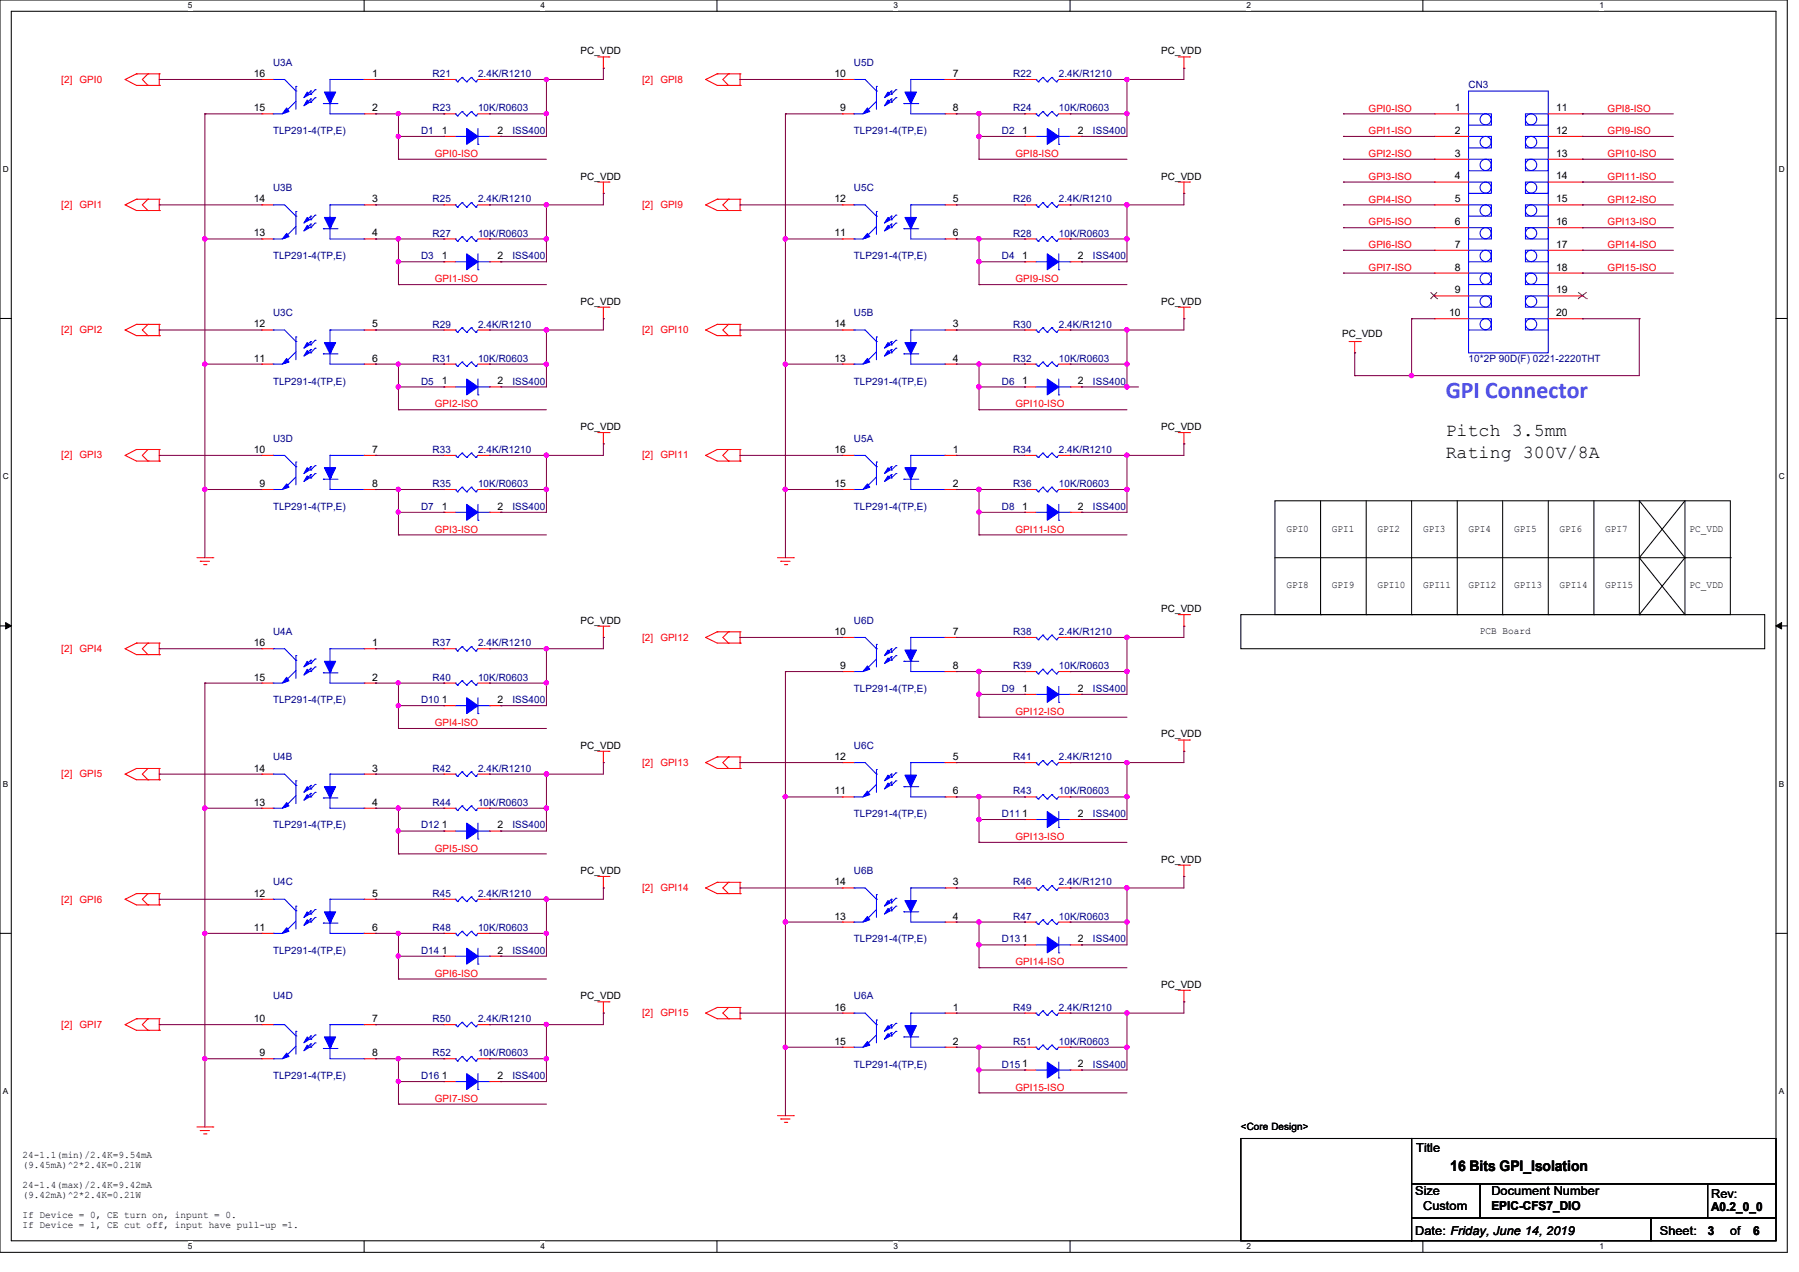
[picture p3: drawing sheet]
<svg xmlns="http://www.w3.org/2000/svg" width="297mm" height="210mm" viewBox="0 0 297 210" stroke-linecap="round" stroke-linejoin="round" font-family="sans-serif">
<defs><g id="words">
<text font-size="3.9" fill="#8000ff" x="238.7" y="65.8">GPI Connector</text>
<g font-size="3">
<text x="238.7" y="71.9">Pitch 3.5mm</text>
<text x="238.7" y="75.7">Rating 300V/8A</text>
</g>
<text font-size="2.4" x="239.4" y="193.4">16 Bits GPI_Isolation</text>
<g font-size="2">
<text x="233.8" y="190.2">Title</text>
<text x="233.6" y="197.4">Size</text>
<text x="246.2" y="197.4">Document Number</text>
<text x="282.5" y="197.7">Rev:</text>
<text x="233.6" y="204">Date: Friday, June 14, 2019</text>
<text x="235" y="199.8">Custom</text>
<text x="246.2" y="199.8">EPIC-CFS7_DIO</text>
<text x="274" y="204">Sheet:</text>
<text x="281.9" y="204">3</text>
<text x="282.5" y="200">A0.2_0_0</text>
<text x="285.7" y="204">of</text>
<text x="289.4" y="204">6</text>
</g>
<g font-size="1.7" fill="#000080">
<text x="45.1" y="10.9">U3A</text>
<text x="141" y="10.9">U5D</text>
<text x="71.4" y="12.7">R21</text>
<text x="78.9" y="12.7">2.4K/R1210</text>
<text x="167.3" y="12.7">R22</text>
<text x="174.8" y="12.7">2.4K/R1210</text>
<text x="242.5" y="14.6">CN3</text>
<text x="45.1" y="22.1">TLP291-4(TP,E)</text>
<text x="69.5" y="22.1">D1</text>
<text x="71.4" y="18.4">R23</text>
<text x="78.9" y="18.4">10K/R0603</text>
<text x="84.6" y="22.1">ISS400</text>
<text x="141" y="22.1">TLP291-4(TP,E)</text>
<text x="165.4" y="22.1">D2</text>
<text x="167.3" y="18.4">R24</text>
<text x="174.8" y="18.4">10K/R0603</text>
<text x="180.4" y="22.1">ISS400</text>
<text x="45.1" y="31.5">U3B</text>
<text x="71.4" y="33.4">R25</text>
<text x="78.9" y="33.4">2.4K/R1210</text>
<text x="141" y="31.5">U5C</text>
<text x="167.3" y="33.4">R26</text>
<text x="174.8" y="33.4">2.4K/R1210</text>
<text x="71.4" y="39.1">R27</text>
<text x="78.9" y="39.1">10K/R0603</text>
<text x="167.3" y="39.1">R28</text>
<text x="174.8" y="39.1">10K/R0603</text>
<text x="45.1" y="42.8">TLP291-4(TP,E)</text>
<text x="69.5" y="42.8">D3</text>
<text x="84.6" y="42.8">ISS400</text>
<text x="141" y="42.8">TLP291-4(TP,E)</text>
<text x="165.4" y="42.8">D4</text>
<text x="180.4" y="42.8">ISS400</text>
<text x="45.1" y="52.2">U3C</text>
<text x="141" y="52.2">U5B</text>
<text x="71.4" y="54.1">R29</text>
<text x="71.4" y="59.7">R31</text>
<text x="78.9" y="54.1">2.4K/R1210</text>
<text x="78.9" y="59.7">10K/R0603</text>
<text x="167.3" y="59.7">R32</text>
<text x="167.3" y="54.1">R30</text>
<text x="174.8" y="59.7">10K/R0603</text>
<text x="174.8" y="54.1">2.4K/R1210</text>
<text x="242.5" y="59.7">10*2P 90D(F) 0221-2220THT</text>
<text x="45.1" y="63.5">TLP291-4(TP,E)</text>
<text x="69.5" y="63.5">D5</text>
<text x="84.6" y="63.5">ISS400</text>
<text x="141" y="63.5">TLP291-4(TP,E)</text>
<text x="165.4" y="63.5">D6</text>
<text x="180.4" y="63.5">ISS400</text>
<text x="45.1" y="72.9">U3D</text>
<text x="71.4" y="74.8">R33</text>
<text x="78.9" y="74.8">2.4K/R1210</text>
<text x="141" y="72.9">U5A</text>
<text x="167.3" y="74.8">R34</text>
<text x="174.8" y="74.8">2.4K/R1210</text>
<text x="71.4" y="80.4">R35</text>
<text x="78.9" y="80.4">10K/R0603</text>
<text x="167.3" y="80.4">R36</text>
<text x="174.8" y="80.4">10K/R0603</text>
<text x="45.1" y="84.2">TLP291-4(TP,E)</text>
<text x="69.5" y="84.2">D7</text>
<text x="84.6" y="84.2">ISS400</text>
<text x="141" y="84.2">TLP291-4(TP,E)</text>
<text x="165.4" y="84.2">D8</text>
<text x="180.4" y="84.2">ISS400</text>
<text x="45.1" y="104.9">U4A</text>
<text x="71.4" y="106.7">R37</text>
<text x="78.9" y="106.7">2.4K/R1210</text>
<text x="141" y="103">U6D</text>
<text x="167.3" y="104.9">R38</text>
<text x="174.8" y="104.9">2.4K/R1210</text>
<text x="71.4" y="112.4">R40</text>
<text x="78.9" y="112.4">10K/R0603</text>
<text x="167.3" y="110.5">R39</text>
<text x="174.8" y="110.5">10K/R0603</text>
<text x="45.1" y="116.1">TLP291-4(TP,E)</text>
<text x="69.5" y="116.1">D10</text>
<text x="84.6" y="116.1">ISS400</text>
<text x="141" y="114.3">TLP291-4(TP,E)</text>
<text x="165.4" y="114.3">D9</text>
<text x="180.4" y="114.3">ISS400</text>
<text x="45.1" y="125.5">U4B</text>
<text x="141" y="123.7">U6C</text>
<text x="167.3" y="125.5">R41</text>
<text x="174.8" y="125.5">2.4K/R1210</text>
<text x="71.4" y="127.4">R42</text>
<text x="78.9" y="127.4">2.4K/R1210</text>
<text x="167.3" y="131.1">R43</text>
<text x="174.8" y="131.1">10K/R0603</text>
<text x="45.1" y="136.8">TLP291-4(TP,E)</text>
<text x="69.5" y="136.8">D12</text>
<text x="71.4" y="133.1">R44</text>
<text x="78.9" y="133.1">10K/R0603</text>
<text x="84.6" y="136.8">ISS400</text>
<text x="141" y="134.9">TLP291-4(TP,E)</text>
<text x="165.4" y="134.9">D11</text>
<text x="180.4" y="134.9">ISS400</text>
<text x="45.1" y="146.2">U4C</text>
<text x="71.4" y="148.1">R45</text>
<text x="78.9" y="148.1">2.4K/R1210</text>
<text x="141" y="144.3">U6B</text>
<text x="167.3" y="146.2">R46</text>
<text x="174.8" y="146.2">2.4K/R1210</text>
<text x="71.4" y="153.7">R48</text>
<text x="78.9" y="153.7">10K/R0603</text>
<text x="141" y="155.6">TLP291-4(TP,E)</text>
<text x="165.4" y="155.6">D13</text>
<text x="167.3" y="151.9">R47</text>
<text x="174.8" y="151.9">10K/R0603</text>
<text x="180.4" y="155.6">ISS400</text>
<text x="45.1" y="157.5">TLP291-4(TP,E)</text>
<text x="69.5" y="157.5">D14</text>
<text x="84.6" y="157.5">ISS400</text>
<text x="45.1" y="165">U4D</text>
<text x="141" y="165">U6A</text>
<text x="167.3" y="166.9">R49</text>
<text x="174.8" y="166.9">2.4K/R1210</text>
<text x="71.4" y="168.7">R50</text>
<text x="78.9" y="168.7">2.4K/R1210</text>
<text x="167.3" y="172.5">R51</text>
<text x="174.8" y="172.5">10K/R0603</text>
<text x="45.1" y="178.1">TLP291-4(TP,E)</text>
<text x="69.5" y="178.1">D16</text>
<text x="71.4" y="174.4">R52</text>
<text x="78.9" y="174.4">10K/R0603</text>
<text x="84.6" y="178.1">ISS400</text>
<text x="141" y="176.3">TLP291-4(TP,E)</text>
<text x="165.4" y="176.3">D15</text>
<text x="180.4" y="176.3">ISS400</text>
</g>
<g font-size="1.7">
<text x="95.9" y="9">PC_VDD</text>
<text x="191.7" y="9">PC_VDD</text>
<text x="41.9" y="12.7">16</text>
<text x="61.4" y="12.7">1</text>
<text x="137.8" y="12.7">10</text>
<text x="157.3" y="12.7">7</text>
<text x="41.9" y="18.4">15</text>
<text x="61.4" y="18.4">2</text>
<text x="72.9" y="22.1">1</text>
<text x="82.1" y="22.1">2</text>
<text x="138.7" y="18.4">9</text>
<text x="157.3" y="18.4">8</text>
<text x="168.8" y="22.1">1</text>
<text x="178" y="22.1">2</text>
<text x="240.2" y="18.4">1</text>
<text x="240.2" y="22.1">2</text>
<text x="256.9" y="18.4">11</text>
<text x="256.9" y="22.1">12</text>
<text x="95.9" y="29.7">PC_VDD</text>
<text x="191.7" y="29.7">PC_VDD</text>
<text x="240.2" y="25.9">3</text>
<text x="240.2" y="29.6">4</text>
<text x="256.9" y="25.9">13</text>
<text x="256.9" y="29.6">14</text>
<text x="41.9" y="33.4">14</text>
<text x="61.4" y="33.4">3</text>
<text x="137.8" y="33.4">12</text>
<text x="157.3" y="33.4">5</text>
<text x="240.2" y="33.4">5</text>
<text x="256.9" y="33.4">15</text>
<text x="41.9" y="39">13</text>
<text x="61.4" y="39">4</text>
<text x="137.8" y="39">11</text>
<text x="157.3" y="39">6</text>
<text x="240.2" y="37.2">6</text>
<text x="240.2" y="40.9">7</text>
<text x="256.9" y="37.2">16</text>
<text x="256.9" y="40.9">17</text>
<text x="72.9" y="42.8">1</text>
<text x="82.1" y="42.8">2</text>
<text x="168.8" y="42.8">1</text>
<text x="178" y="42.8">2</text>
<text x="240.2" y="44.7">8</text>
<text x="256.9" y="44.7">18</text>
<text x="95.9" y="50.3">PC_VDD</text>
<text x="191.7" y="50.3">PC_VDD</text>
<text x="239.2" y="52.2">10</text>
<text x="240.2" y="48.4">9</text>
<text x="256.9" y="48.4">19</text>
<text x="256.9" y="52.2">20</text>
<text x="41.9" y="59.7">11</text>
<text x="41.9" y="54.1">12</text>
<text x="61.4" y="59.7">6</text>
<text x="61.4" y="54.1">5</text>
<text x="137.8" y="59.7">13</text>
<text x="137.8" y="54.1">14</text>
<text x="157.3" y="59.7">4</text>
<text x="157.3" y="54.1">3</text>
<text x="221.6" y="55.6">PC_VDD</text>
<text x="72.9" y="63.5">1</text>
<text x="82.1" y="63.5">2</text>
<text x="168.8" y="63.5">1</text>
<text x="178" y="63.5">2</text>
<text x="95.9" y="71">PC_VDD</text>
<text x="191.7" y="71">PC_VDD</text>
<text x="41.9" y="74.8">10</text>
<text x="61.4" y="74.8">7</text>
<text x="137.8" y="74.8">16</text>
<text x="157.3" y="74.8">1</text>
<text x="42.8" y="80.4">9</text>
<text x="61.4" y="80.4">8</text>
<text x="137.8" y="80.4">15</text>
<text x="157.3" y="80.4">2</text>
<text x="72.9" y="84.2">1</text>
<text x="82.1" y="84.2">2</text>
<text x="168.8" y="84.2">1</text>
<text x="178" y="84.2">2</text>
<text x="212.4" y="87.8">GPI0</text>
<text x="219.9" y="87.8">GPI1</text>
<text x="227.4" y="87.8">GPI2</text>
<text x="234.9" y="87.8">GPI3</text>
<text x="242.4" y="87.8">GPI4</text>
<text x="250" y="87.8">GPI5</text>
<text x="257.5" y="87.8">GPI6</text>
<text x="265" y="87.8">GPI7</text>
<text x="278.9" y="87.8">PC_VDD</text>
<text x="191.7" y="101.1">PC_VDD</text>
<text x="212.4" y="97.2">GPI8</text>
<text x="219.9" y="97.2">GPI9</text>
<text x="227.4" y="97.2">GPI10</text>
<text x="234.9" y="97.2">GPI11</text>
<text x="242.4" y="97.2">GPI12</text>
<text x="250" y="97.2">GPI13</text>
<text x="257.5" y="97.2">GPI14</text>
<text x="265" y="97.2">GPI15</text>
<text x="278.9" y="97.2">PC_VDD</text>
<text x="41.9" y="106.7">16</text>
<text x="61.4" y="106.7">1</text>
<text x="95.9" y="103">PC_VDD</text>
<text x="137.8" y="104.8">10</text>
<text x="157.3" y="104.8">7</text>
<text x="244.3" y="104.7">PCB Board</text>
<text x="41.9" y="112.4">15</text>
<text x="61.4" y="112.4">2</text>
<text x="138.7" y="110.4">9</text>
<text x="157.3" y="110.4">8</text>
<text x="72.9" y="116.1">1</text>
<text x="82.1" y="116.1">2</text>
<text x="168.8" y="114.2">1</text>
<text x="178" y="114.2">2</text>
<text x="95.9" y="123.7">PC_VDD</text>
<text x="137.8" y="125.5">12</text>
<text x="157.3" y="125.5">5</text>
<text x="191.7" y="121.8">PC_VDD</text>
<text x="41.9" y="127.4">14</text>
<text x="61.4" y="127.4">3</text>
<text x="137.8" y="131.1">11</text>
<text x="157.3" y="131.1">6</text>
<text x="41.9" y="133">13</text>
<text x="61.4" y="133">4</text>
<text x="72.9" y="136.8">1</text>
<text x="82.1" y="136.8">2</text>
<text x="168.8" y="134.9">1</text>
<text x="178" y="134.9">2</text>
<text x="191.7" y="142.5">PC_VDD</text>
<text x="41.9" y="148">12</text>
<text x="61.4" y="148">5</text>
<text x="95.9" y="144.3">PC_VDD</text>
<text x="137.8" y="146.2">14</text>
<text x="157.3" y="146.2">3</text>
<text x="41.9" y="153.7">11</text>
<text x="61.4" y="153.7">6</text>
<text x="137.8" y="151.8">13</text>
<text x="157.3" y="151.8">4</text>
<text x="168.8" y="155.6">1</text>
<text x="178" y="155.6">2</text>
<text x="72.9" y="157.4">1</text>
<text x="82.1" y="157.4">2</text>
<text x="95.9" y="165">PC_VDD</text>
<text x="137.8" y="166.8">16</text>
<text x="157.3" y="166.8">1</text>
<text x="191.7" y="163.1">PC_VDD</text>
<text x="41.9" y="168.7">10</text>
<text x="61.4" y="168.7">7</text>
<text x="137.8" y="172.5">15</text>
<text x="157.3" y="172.5">2</text>
<text x="42.8" y="174.4">9</text>
<text x="61.4" y="174.4">8</text>
<text x="72.9" y="178.1">1</text>
<text x="82.1" y="178.1">2</text>
<text x="168.8" y="176.2">1</text>
<text x="178" y="176.2">2</text>
<text x="3.7" y="191.1">24-1.1(min)/2.4K=9.54mA</text>
<text x="204.9" y="186.6">&lt;Core Design&gt;</text>
<text x="3.7" y="192.8">(9.45mA)^2*2.4K=0.21W</text>
<text x="3.7" y="196.1">24-1.4(max)/2.4K=9.42mA</text>
<text x="3.7" y="197.7">(9.42mA)^2*2.4K=0.21W</text>
<text x="3.7" y="201">If Device = 0, CE turn on, inpunt = 0.</text>
<text x="3.7" y="202.7">If Device = 1, CE cut off, input have pull-up =1.</text>
</g>
<g font-size="1.7" fill="#f00">
<text x="10.1" y="13.7">[2] GPI0</text>
<text x="106" y="13.7">[2] GPI8</text>
<text x="226" y="18.4">GPI0-ISO</text>
<text x="226" y="22.1">GPI1-ISO</text>
<text x="265.4" y="18.4">GPI8-ISO</text>
<text x="265.4" y="22.1">GPI9-ISO</text>
<text x="71.8" y="25.9">GPI0-ISO</text>
<text x="167.7" y="25.9">GPI8-ISO</text>
<text x="226" y="25.9">GPI2-ISO</text>
<text x="226" y="29.7">GPI3-ISO</text>
<text x="265.4" y="25.9">GPI10-ISO</text>
<text x="265.4" y="29.7">GPI11-ISO</text>
<text x="10.1" y="34.4">[2] GPI1</text>
<text x="106" y="34.4">[2] GPI9</text>
<text x="226" y="33.4">GPI4-ISO</text>
<text x="265.4" y="33.4">GPI12-ISO</text>
<text x="226" y="37.2">GPI5-ISO</text>
<text x="226" y="40.9">GPI6-ISO</text>
<text x="265.4" y="37.2">GPI13-ISO</text>
<text x="265.4" y="40.9">GPI14-ISO</text>
<text x="71.8" y="46.6">GPI1-ISO</text>
<text x="167.7" y="46.6">GPI9-ISO</text>
<text x="226" y="44.7">GPI7-ISO</text>
<text x="265.4" y="44.7">GPI15-ISO</text>
<text x="10.1" y="55">[2] GPI2</text>
<text x="106" y="55">[2] GPI10</text>
<text x="71.8" y="67.3">GPI2-ISO</text>
<text x="167.7" y="67.3">GPI10-ISO</text>
<text x="10.1" y="75.7">[2] GPI3</text>
<text x="106" y="75.7">[2] GPI11</text>
<text x="71.8" y="87.9">GPI3-ISO</text>
<text x="167.7" y="87.9">GPI11-ISO</text>
<text x="10.1" y="107.7">[2] GPI4</text>
<text x="106" y="105.8">[2] GPI12</text>
<text x="71.8" y="119.9">GPI4-ISO</text>
<text x="167.7" y="118">GPI12-ISO</text>
<text x="10.1" y="128.4">[2] GPI5</text>
<text x="106" y="126.4">[2] GPI13</text>
<text x="71.8" y="140.6">GPI5-ISO</text>
<text x="167.7" y="138.7">GPI13-ISO</text>
<text x="10.1" y="149">[2] GPI6</text>
<text x="106" y="147.2">[2] GPI14</text>
<text x="71.8" y="161.2">GPI6-ISO</text>
<text x="167.7" y="159.4">GPI14-ISO</text>
<text x="106" y="167.8">[2] GPI15</text>
<text x="10.1" y="169.7">[2] GPI7</text>
<text x="71.8" y="181.9">GPI7-ISO</text>
<text x="167.7" y="180">GPI15-ISO</text>
</g>
<g font-size="1.4">
<text x="31" y="1.4">5</text>
<text x="89.2" y="1.4">4</text>
<text x="147.5" y="1.4">3</text>
<text x="205.8" y="1.4">2</text>
<text x="264" y="1.4">1</text>
<text x=".5" y="28.4">D</text>
<text x="293.7" y="28.4">D</text>
<text x=".5" y="79.2">C</text>
<text x="293.7" y="79.2">C</text>
<text x=".5" y="129.9">B</text>
<text x="293.7" y="129.9">B</text>
<text x=".5" y="180.7">A</text>
<text x="293.7" y="180.7">A</text>
<text x="31" y="206.2">5</text>
<text x="89.2" y="206.2">4</text>
<text x="147.5" y="206.2">3</text>
<text x="205.8" y="206.2">2</text>
<text x="264" y="206.2">1</text>
</g>
</g></defs>
<path d="M0 0h295.1v206.8h-295.1zM1.9 1.9h291.3v203h-291.3z" fill="none" stroke="#000" stroke-width=".17"/>
<g fill="#fff">
<path d="M31 .2h.7v1.5h-.7z"/>
<path d="M31 205h.7v1.5h-.7z"/>
</g>
<path d="M60.1 0v1.9M60.1 204.9v1.8" fill="none" stroke="#000" stroke-width=".17"/>
<g fill="#fff">
<path d="M89.2 .2h.8v1.5h-.8z"/>
<path d="M89.2 205h.8v1.5h-.8z"/>
</g>
<path d="M118.4 0v1.9M118.4 204.9v1.8" fill="none" stroke="#000" stroke-width=".17"/>
<g fill="#fff">
<path d="M147.5 .2h.8v1.5h-.8z"/>
<path d="M147.5 205h.8v1.5h-.8z"/>
</g>
<path d="M176.7 0v1.9M176.7 204.9v1.8" fill="none" stroke="#000" stroke-width=".17"/>
<g fill="#fff">
<path d="M205.8 .2h.7v1.5h-.7z"/>
<path d="M205.8 205h.7v1.5h-.7z"/>
</g>
<path d="M234.9 0v1.9M234.9 204.9v1.8" fill="none" stroke="#000" stroke-width=".17"/>
<g fill="#fff">
<path d="M264 .2h.8v1.5h-.8z"/>
<path d="M264 205h.8v1.5h-.8z"/>
<path d="M.5 27.2h.9v1.5h-.9z"/>
<path d="M293.7 27.2h.9v1.5h-.9z"/>
<path d="M.5 77.9h.9v1.6h-.9z"/>
<path d="M293.7 77.9h.9v1.6h-.9z"/>
</g>
<path d="M0 52.6h1.9M293.2 52.6h1.9" fill="none" stroke="#000" stroke-width=".17"/>
<g fill="#fff">
<path d="M.5 128.7h.9v1.5h-.9z"/>
<path d="M293.7 128.7h.9v1.5h-.9z"/>
</g>
<path d="M0 103.3h1.9M293.2 103.3h1.9" fill="none" stroke="#000" stroke-width=".17"/>
<path d="M.9 102.8l1 .5-1 .5zM293.2 103.3l.9-.5v1z" fill="#000" stroke="#000" stroke-width=".17"/>
<g fill="#fff">
<path d="M.5 179.5h.9v1.5h-.9z"/>
<path d="M293.7 179.5h.9v1.5h-.9z"/>
</g>
<g fill="none" stroke="#000" stroke-width=".17">
<path d="M210.5 82.7h75.2v18.8h-75.2zM210.5 92.1h75.2M218 82.7v18.8M225.6 82.7v18.8M233 82.7v18.8M240.6 82.7v18.8M248.1 82.7v18.8M255.6 82.7v18.8M263.1 82.7v18.8M270.6 92.1h.1M270.6 92.1l7.6-9.4v18.8M270.6 92.1l7.6 9.4"/>
<path d="M278.2 92.1h.1M278.2 92.1l-7.6-9.4v18.8M278.2 92.1l-7.6 9.4M285.7 92.1h.1M204.9 101.5h86.4v5.6h-86.4zM218 101.5h.1M225.6 101.5h.1M233 101.5h.1M240.6 101.5h.1M248.1 101.5h.1M255.6 101.5h.1M263.1 101.5h.1"/>
<path d="M270.6 101.5h.1M278.2 101.5h.1M0 154.1h1.9M293.2 154.1h1.9M204.9 188h28.1v16.9h-28.1zM233 195.5h11.3v5.6h-11.3zM233 188h60.2v7.5h-60.2zM244.3 195.5h48.9v5.6h-48.9zM281.9 195.5h11.3v5.6h-11.3zM233 201.1h39.5v3.8h-39.5zM272.5 201.1h20.7v3.8h-20.7z"/>
</g>
<g fill="none" stroke="#f00" stroke-width=".17">
<path d="M20.7 13.1h.1M20.7 13.1l1.8 1h3.8M22.5 12.2h.1M22.5 12.2l-1.8 .9M22.5 12.2h3.8M24.4 14.1h.1M24.4 12.2h.1M24.4 12.2l-.9 .9 .9 1M26.3 14.1h.1M26.3 12.2h.1M26.3 12.2v1.9M43.2 18.8h.1"/>
<path d="M43.2 13.1h.1M43.2 13.1h1.9M43.2 18.8h1.9M60.1 13.1h1.9M60.1 18.8h1.9M62 18.8h.1M62 13.1h.1M73.3 13.1h.1M73.3 18.8h.1M73.3 13.1h1.9M73.3 18.8h1.9M78.9 13.1h1.9"/>
<path d="M78.9 18.8h1.9M80.8 13.1h.1M80.8 18.8h.1M98.7 9.4h1.8M99.6 11.3h.1M99.6 9.4v1.9M100.5 9.4h.1M116.5 13.1h.1M116.5 13.1l1.9 1h3.8M118.4 12.2h.1M118.4 12.2h3.8M118.4 12.2l-1.9 .9"/>
<path d="M120.3 14.1h.1M120.3 12.2h.1M120.3 12.2l-1 .9 1 1M122.2 14.1h.1M122.2 12.2h.1M122.2 12.2v1.9M139.1 18.8h.1M139.1 13.1h.1M139.1 13.1h1.9M139.1 18.8h1.9M156 13.1h1.9M156 18.8h1.9"/>
<path d="M157.9 18.8h.1M157.9 13.1h.1M169.2 13.1h.1M169.2 18.8h.1M169.2 13.1h1.8M169.2 18.8h1.8M174.8 13.1h1.9M174.8 18.8h1.9M176.7 13.1h.1M176.7 18.8h.1M194.5 9.4h1.9M195.5 11.3h.1"/>
<path d="M195.5 9.4v1.9M196.4 9.4h.1M236.8 18.8h.1M236.8 18.8h5.6M255.6 18.8h5.6M261.2 18.8h.1M20.7 33.8h.1M20.7 33.8l1.8 1h3.8M22.5 32.9h.1M22.5 32.9l-1.8 .9M22.5 32.9h3.8M24.4 34.8h.1"/>
<path d="M24.4 32.9h.1M24.4 32.9l-.9 .9 .9 1M26.3 34.8h.1M26.3 32.9h.1M26.3 32.9v1.9M43.2 39.5h.1M43.2 33.8h.1M43.2 39.5h1.9M43.2 33.8h1.9M60.1 39.5h1.9M60.1 33.8h1.9M62 39.5h.1"/>
<path d="M62 33.8h.1M73.3 39.5h.1M73.3 33.8h.1M73.3 22.5h.1M73.3 39.5h1.9M73.3 33.8h1.9M73.3 22.5h1.9M78.9 39.5h1.9M78.9 33.8h1.9M80.8 39.5h.1M80.8 33.8h.1M80.8 22.5h1.9"/>
<path d="M82.7 22.5h.1M98.7 30.1h1.8M99.6 31.9h.1M99.6 30.1v1.8M100.5 30.1h.1M116.5 33.8h.1M116.5 33.8l1.9 1h3.8M118.4 32.9h.1M118.4 32.9h3.8M118.4 32.9l-1.9 .9M120.3 34.8h.1M120.3 32.9h.1"/>
<path d="M120.3 32.9l-1 .9 1 1M122.2 34.8h.1M122.2 32.9h.1M122.2 32.9v1.9M139.1 39.5h.1M139.1 33.8h.1M139.1 39.5h1.9M139.1 33.8h1.9M156 39.5h1.9M156 33.8h1.9M157.9 39.5h.1M157.9 33.8h.1"/>
<path d="M169.2 39.5h.1M169.2 33.8h.1M169.2 22.5h.1M169.2 39.5h1.8M169.2 33.8h1.8M169.2 22.5h1.8M174.8 39.5h1.9M174.8 33.8h1.9M176.7 39.5h.1M176.7 33.8h.1M176.7 22.5h1.9M178.6 22.5h.1"/>
<path d="M194.5 30.1h1.9M195.5 31.9h.1M195.5 30.1v1.8M196.4 30.1h.1M236.8 22.5h.1M236.8 26.3h.1M236.8 30.1h.1M236.8 33.8h.1M236.8 37.6h.1M236.8 30.1h5.6M236.8 33.8h5.6M236.8 22.5h5.6"/>
<path d="M236.8 26.3h5.6M236.8 37.6h5.6M255.6 30.1h5.6M255.6 33.8h5.6M255.6 22.5h5.6M255.6 26.3h5.6M255.6 37.6h5.6M261.2 22.5h.1M261.2 26.3h.1M261.2 30.1h.1M261.2 33.8h.1M261.2 37.6h.1"/>
<path d="M20.7 54.5h.1M20.7 54.5l1.8 .9h3.8M22.5 53.6h.1M22.5 53.6l-1.8 .9M22.5 53.6h3.8M24.4 55.4h.1M24.4 53.6h.1M24.4 53.6l-.9 .9 .9 .9M26.3 55.4h.1M26.3 53.6h.1M26.3 53.6v1.8M43.2 54.5h.1"/>
<path d="M43.2 54.5h1.9M60.1 54.5h1.9M62 54.5h.1M73.3 43.2h.1M73.3 54.5h.1M73.3 43.2h1.9M73.3 54.5h1.9M78.9 54.5h1.9M80.8 54.5h.1M80.8 43.2h1.9M82.7 43.2h.1M98.7 50.7h1.8"/>
<path d="M99.6 52.6h.1M99.6 50.7v1.9M100.5 50.7h.1M116.5 54.5h.1M116.5 54.5l1.9 .9h3.8M118.4 53.6h.1M118.4 53.6h3.8M118.4 53.6l-1.9 .9M120.3 55.4h.1M120.3 53.6h.1M120.3 53.6l-1 .9 1 .9M122.2 55.4h.1"/>
<path d="M122.2 53.6h.1M122.2 53.6v1.8M139.1 54.5h.1M139.1 54.5h1.9M156 54.5h1.9M157.9 54.5h.1M169.2 43.2h.1M169.2 54.5h.1M169.2 43.2h1.8M169.2 54.5h1.8M174.8 54.5h1.9M176.7 54.5h.1"/>
<path d="M176.7 43.2h1.9M178.6 43.2h.1M194.5 50.7h1.9M195.5 52.6h.1M195.5 50.7v1.9M196.4 50.7h.1M222.7 56.4h1.9M223.6 58.3h.1M223.6 56.4v1.9M224.6 56.4h.1M236.8 41.3h.1M236.8 45.1h.1"/>
<path d="M236.8 48.9h.1M236.8 52.6h.1M236.8 41.3h5.6M236.8 45.1h5.6M236.8 48.9h5.6M236.8 52.6h5.6M255.6 41.3h5.6M255.6 45.1h5.6M255.6 48.9h5.6M255.6 52.6h5.6M261.2 41.3h.1M261.2 45.1h.1"/>
<path d="M261.2 48.9h.1M261.2 52.6h.1M20.7 75.2h.1M20.7 75.2l1.8 .9h3.8M22.5 74.2h.1M22.5 74.2l-1.8 1M22.5 74.2h3.8M24.4 76.1h.1M24.4 74.2h.1M24.4 74.2l-.9 1 .9 .9M26.3 76.1h.1M26.3 74.2h.1"/>
<path d="M26.3 74.2v1.9M43.2 60.1h.1M43.2 75.2h.1M43.2 60.1h1.9M43.2 75.2h1.9M60.1 60.1h1.9M60.1 75.2h1.9M62 60.1h.1M62 75.2h.1M73.3 63.9h.1M73.3 60.1h.1M73.3 75.2h.1"/>
<path d="M73.3 60.1h1.9M73.3 63.9h1.9M73.3 75.2h1.9M78.9 60.1h1.9M78.9 75.2h1.9M80.8 60.1h.1M80.8 75.2h.1M80.8 63.9h1.9M82.7 63.9h.1M98.7 71.4h1.8M99.6 73.3h.1M99.6 71.4v1.9"/>
<path d="M100.5 71.4h.1M116.5 75.2h.1M116.5 75.2l1.9 .9h3.8M118.4 74.2h.1M118.4 74.2h3.8M118.4 74.2l-1.9 1M120.3 76.1h.1M120.3 74.2h.1M120.3 74.2l-1 1 1 .9M122.2 76.1h.1M122.2 74.2h.1M122.2 74.2v1.9"/>
<path d="M139.1 75.2h.1M139.1 60.1h.1M139.1 60.1h1.9M139.1 75.2h1.9M156 60.1h1.9M156 75.2h1.9M157.9 75.2h.1M157.9 60.1h.1M169.2 60.1h.1M169.2 63.9h.1M169.2 75.2h.1M169.2 60.1h1.8"/>
<path d="M169.2 63.9h1.8M169.2 75.2h1.8M174.8 60.1h1.9M174.8 75.2h1.9M176.7 60.1h.1M176.7 75.2h.1M176.7 63.9h1.9M178.6 63.9h.1M194.5 71.4h1.9M195.5 73.3h.1M195.5 71.4v1.9M196.4 71.4h.1"/>
<path d="M32.5 92.1h2.6M33.1 92.7h.1M33.1 92.7h1.5M33.6 93.2h.4M34 93.2h.1M35.1 92.1h.1M43.2 80.8h.1M43.2 80.8h1.9M60.1 80.8h1.9M62 80.8h.1M73.3 84.6h.1M73.3 80.8h.1"/>
<path d="M73.3 84.6h1.9M73.3 80.8h1.9M78.9 80.8h1.9M80.8 80.8h.1M80.8 84.6h1.9M82.7 84.6h.1M128.4 92.1h2.6M128.9 92.7h.1M128.9 92.7h1.5M129.5 93.2h.4M129.9 93.2h.1M131 92.1h.1"/>
<path d="M139.1 80.8h.1M139.1 80.8h1.9M156 80.8h1.9M157.9 80.8h.1M169.2 80.8h.1M169.2 84.6h.1M169.2 84.6h1.8M169.2 80.8h1.8M174.8 80.8h1.9M176.7 80.8h.1M176.7 84.6h1.9M178.6 84.6h.1"/>
<path d="M20.7 107.1h.1M20.7 107.1l1.8 1h3.8M22.5 106.2h.1M22.5 106.2l-1.8 .9M22.5 106.2h3.8M24.4 108.1h.1M24.4 106.2h.1M24.4 106.2l-.9 .9 .9 1M26.3 108.1h.1M26.3 106.2h.1M26.3 106.2v1.9M43.2 112.8h.1"/>
<path d="M43.2 107.1h.1M43.2 107.1h1.9M43.2 112.8h1.9M60.1 107.1h1.9M60.1 112.8h1.9M62 112.8h.1M62 107.1h.1M73.3 107.1h.1M73.3 112.8h.1M73.3 116.5h.1M73.3 107.1h1.9M73.3 112.8h1.9"/>
<path d="M73.3 116.5h1.9M78.9 107.1h1.9M78.9 112.8h1.9M80.8 107.1h.1M80.8 112.8h.1M80.8 116.5h1.9M82.7 116.5h.1M98.7 103.4h1.8M99.6 105.2h.1M99.6 103.4v1.8M100.5 103.4h.1M116.5 105.2h.1"/>
<path d="M116.5 105.2l1.9 1h3.8M118.4 104.3h.1M118.4 104.3l-1.9 .9M118.4 104.3h3.8M120.3 106.2h.1M120.3 104.3h.1M120.3 104.3l-1 .9 1 1M122.2 106.2h.1M122.2 104.3h.1M122.2 104.3v1.9M139.1 110.9h.1M139.1 105.2h.1"/>
<path d="M139.1 110.9h1.9M139.1 105.2h1.9M156 110.9h1.9M156 105.2h1.9M157.9 110.9h.1M157.9 105.2h.1M169.2 114.6h.1M169.2 110.9h.1M169.2 105.2h.1M169.2 114.6h1.8M169.2 110.9h1.8M169.2 105.2h1.8"/>
<path d="M174.8 110.9h1.9M174.8 105.2h1.9M176.7 110.9h.1M176.7 105.2h.1M176.7 114.6h1.9M178.6 114.6h.1M194.5 101.5h1.9M195.5 103.4h.1M195.5 101.5v1.9M196.4 101.5h.1M20.7 127.8h.1M20.7 127.8l1.8 .9h3.8"/>
<path d="M22.5 126.9h.1M22.5 126.9l-1.8 .9M22.5 126.9h3.8M24.4 128.7h.1M24.4 126.9h.1M24.4 126.9l-.9 .9 .9 .9M26.3 128.7h.1M26.3 126.9h.1M26.3 126.9v1.8M43.2 133.4h.1M43.2 127.8h.1M43.2 127.8h1.9"/>
<path d="M43.2 133.4h1.9M60.1 127.8h1.9M60.1 133.4h1.9M62 133.4h.1M62 127.8h.1M73.3 127.8h.1M73.3 137.2h.1M73.3 133.4h.1M73.3 127.8h1.9M73.3 133.4h1.9M73.3 137.2h1.9M78.9 127.8h1.9"/>
<path d="M78.9 133.4h1.9M80.8 127.8h.1M80.8 133.4h.1M80.8 137.2h1.9M82.7 137.2h.1M98.7 124h1.8M99.6 125.9h.1M99.6 124v1.9M100.5 124h.1M116.5 125.9h.1M116.5 125.9l1.9 1h3.8M118.4 125h.1"/>
<path d="M118.4 125l-1.9 .9M118.4 125h3.8M120.3 126.9h.1M120.3 125h.1M120.3 125l-1 .9 1 1M122.2 126.9h.1M122.2 125h.1M122.2 125v1.9M139.1 131.6h.1M139.1 125.9h.1M139.1 131.6h1.9M139.1 125.9h1.9"/>
<path d="M156 131.6h1.9M156 125.9h1.9M157.9 131.6h.1M157.9 125.9h.1M169.2 135.3h.1M169.2 125.9h.1M169.2 131.6h.1M169.2 131.6h1.8M169.2 125.9h1.8M169.2 135.3h1.8M174.8 131.6h1.9M174.8 125.9h1.9"/>
<path d="M176.7 125.9h.1M176.7 131.6h.1M176.7 135.3h1.9M178.6 135.3h.1M194.5 122.2h1.9M195.5 124h.1M195.5 122.2v1.8M196.4 122.2h.1M20.7 148.5h.1M20.7 148.5l1.8 .9h3.8M22.5 147.5h.1M22.5 147.5l-1.8 1"/>
<path d="M22.5 147.5h3.8M24.4 149.4h.1M24.4 147.5h.1M24.4 147.5l-.9 1 .9 .9M26.3 149.4h.1M26.3 147.5h.1M26.3 147.5v1.9M43.2 154.1h.1M43.2 148.5h.1M43.2 154.1h1.9M43.2 148.5h1.9M60.1 154.1h1.9"/>
<path d="M60.1 148.5h1.9M62 154.1h.1M62 148.5h.1M73.3 154.1h.1M73.3 148.5h.1M73.3 157.9h.1M73.3 154.1h1.9M73.3 148.5h1.9M73.3 157.9h1.9M78.9 154.1h1.9M78.9 148.5h1.9M80.8 154.1h.1"/>
<path d="M80.8 148.5h.1M80.8 157.9h1.9M82.7 157.9h.1M98.7 144.7h1.8M99.6 146.6h.1M99.6 144.7v1.9M100.5 144.7h.1M116.5 146.6h.1M116.5 146.6l1.9 .9h3.8M118.4 145.7h.1M118.4 145.7l-1.9 .9M118.4 145.7h3.8"/>
<path d="M120.3 147.5h.1M120.3 145.7h.1M120.3 145.7l-1 .9 1 .9M122.2 147.5h.1M122.2 145.7h.1M122.2 145.7v1.8M139.1 152.2h.1M139.1 146.6h.1M139.1 152.2h1.9M139.1 146.6h1.9M156 152.2h1.9M156 146.6h1.9"/>
<path d="M157.9 152.2h.1M157.9 146.6h.1M169.2 156h.1M169.2 152.2h.1M169.2 146.6h.1M169.2 152.2h1.8M169.2 146.6h1.8M169.2 156h1.8M174.8 152.2h1.9M174.8 146.6h1.9M176.7 152.2h.1M176.7 146.6h.1"/>
<path d="M176.7 156h1.9M178.6 156h.1M194.5 142.8h1.9M195.5 144.7h.1M195.5 142.8v1.9M196.4 142.8h.1M20.7 169.2h.1M20.7 169.2l1.8 .9h3.8M22.5 168.2h.1M22.5 168.2l-1.8 1M22.5 168.2h3.8M24.4 170.1h.1"/>
<path d="M24.4 168.2h.1M24.4 168.2l-.9 1 .9 .9M26.3 170.1h.1M26.3 168.2h.1M26.3 168.2v1.9M43.2 174.8h.1M43.2 169.2h.1M43.2 174.8h1.9M43.2 169.2h1.9M60.1 174.8h1.9M60.1 169.2h1.9M62 174.8h.1"/>
<path d="M62 169.2h.1M73.3 169.2h.1M73.3 178.6h.1M73.3 174.8h.1M73.3 174.8h1.9M73.3 169.2h1.9M73.3 178.6h1.9M78.9 174.8h1.9M78.9 169.2h1.9M80.8 169.2h.1M80.8 174.8h.1M80.8 178.6h1.9"/>
<path d="M82.7 178.6h.1M98.7 165.4h1.8M99.6 167.3h.1M99.6 165.4v1.9M100.5 165.4h.1M116.5 167.3h.1M116.5 167.3l1.9 .9h3.8M118.4 166.3h.1M118.4 166.3l-1.9 1M118.4 166.3h3.8M120.3 168.2h.1M120.3 166.3h.1"/>
<path d="M120.3 166.3l-1 1 1 .9M122.2 168.2h.1M122.2 166.3h.1M122.2 166.3v1.9M139.1 172.9h.1M139.1 167.3h.1M139.1 167.3h1.9M139.1 172.9h1.9M156 167.3h1.9M156 172.9h1.9M157.9 172.9h.1M157.9 167.3h.1"/>
<path d="M169.2 167.3h.1M169.2 176.7h.1M169.2 172.9h.1M169.2 167.3h1.8M169.2 172.9h1.8M169.2 176.7h1.8M174.8 167.3h1.9M174.8 172.9h1.9M176.7 167.3h.1M176.7 172.9h.1M176.7 176.7h1.9M178.6 176.7h.1"/>
<path d="M194.5 163.5h1.9M195.5 165.4h.1M195.5 163.5v1.9M196.4 163.5h.1M32.5 186.1h2.6M33.1 186.6h.1M33.1 186.6h1.5M33.6 187.2h.4M34 187.2h.1M35.1 186.1h.1M128.4 184.2h2.6M128.9 184.7h.1"/>
<path d="M128.9 184.7h1.5M129.5 185.3h.4M129.9 185.3h.1M131 184.2h.1"/>
</g>
<g fill="none" stroke="#00f" stroke-width=".17">
<path d="M45.1 18.8h.1M45.1 13.1h.1M45.1 18.8h1.5M45.1 13.1h1.9l1.9 1.9M47 18.6h.1M48.9 14.3h.1M48.9 15h.1M48.9 14.3v3.7M48.9 16.7l-1.9 1.9M51.3 16.9h.1M51.3 16.3h.1M51.3 15.6h.1"/>
<path d="M51.3 15h.1M51.3 15v.6M51.3 16.3v.6M51.3 16.3l-.8 .8M51.3 15l-.8 .8M52 16.1h.1M52 14.8h.1M52 16.1l-.7 .8M52 14.8l-.7 .8M53.4 17.1h.1M53.4 17.1h2.4M54.5 16.9h.1"/>
<path d="M54.5 13.1h.1M54.5 13.1v2.1M54.5 16.9v1.9h5.6M54.5 13.1h5.6M60.1 13.1h.1M60.1 18.8h.1M75.2 13.1h.1M75.2 18.8h.1M75.2 13.1l.3 .4M75.2 18.8l.3 .3M75.5 13.5h.1M75.5 19.1h.1"/>
<path d="M76.3 12.8h.1M76.3 18.4h.1M76.3 12.8l-.8 .7M76.3 12.8l.7 .7M76.3 18.4l-.8 .7M76.3 18.4l.7 .7M77 13.5h.1M77 19.1h.1M77.8 12.8h.1M77.8 18.4h.1M77.8 12.8l.8 .7M77.8 12.8l-.8 .7"/>
<path d="M77.8 18.4l.8 .7M77.8 18.4l-.8 .7M78.6 13.5h.1M78.6 19.1h.1M78.9 13.1l-.3 .4M78.9 18.8l-.3 .3M141 18.8h.1M141 13.1h.1M141 18.8h1.5M141 13.1h1.8l1.9 1.9M142.8 18.6h.1M144.7 14.3h.1"/>
<path d="M144.7 15h.1M144.7 14.3v3.7M144.7 16.7l-1.9 1.9M147.2 16.9h.1M147.2 16.3h.1M147.2 15.6h.1M147.2 15h.1M147.2 15v.6M147.2 16.3v.6M147.2 16.3l-.8 .8M147.2 15l-.8 .8M147.9 16.1h.1"/>
<path d="M147.9 14.8h.1M147.9 16.1l-.7 .8M147.9 14.8l-.7 .8M149.2 17.1h.1M149.2 17.1h2.5M150.4 16.9h.1M150.4 13.1h.1M150.4 13.1v2.1M150.4 16.9v1.9h5.6M150.4 13.1h5.6M156 13.1h.1M156 18.8h.1"/>
<path d="M171 13.1h.1M171 18.8h.1M171 13.1l.4 .4M171 18.8l.4 .3M171.4 13.5h.1M171.4 19.1h.1M172.2 12.8h.1M172.2 18.4h.1M172.2 12.8l-.8 .7M172.2 12.8l.7 .7M172.2 18.4l-.8 .7M172.2 18.4l.7 .7"/>
<path d="M172.9 13.5h.1M172.9 19.1h.1M173.7 12.8h.1M173.7 18.4h.1M173.7 12.8l.7 .7M173.7 12.8l-.8 .7M173.7 18.4l.7 .7M173.7 18.4l-.8 .7M174.4 13.5h.1M174.4 19.1h.1M174.8 13.1l-.4 .4M174.8 18.8l-.4 .3"/>
<path d="M242.4 15h13.2v43.3h-13.2zM242.4 18.8h3.8v1.9h-3.8zM251.8 18.8h3.8v1.9h-3.8zM45.1 39.5h.1M45.1 33.8h.1M45.1 39.5h1.5M45.1 33.8h1.9l1.9 1.9M47 39.3h.1M48.9 34.9h.1M48.9 35.7h.1M48.9 34.9v3.8M48.9 37.4l-1.9 1.9"/>
<path d="M51.3 37.6h.1M51.3 37h.1M51.3 36.3h.1M51.3 35.7h.1M51.3 35.7v.6M51.3 37v.6M51.3 37l-.8 .8M51.3 35.7l-.8 .7M52 36.8h.1M52 35.5h.1M52 36.8l-.7 .8M52 35.5l-.7 .8"/>
<path d="M53.4 37.8h.1M53.4 37.8h2.4M54.5 37.6h.1M54.5 33.8h.1M54.5 33.8v2.1M54.5 37.6v1.9h5.6M54.5 33.8h5.6M60.1 33.8h.1M60.1 39.5h.1M75.2 39.5h.1M75.2 33.8h.1M75.2 39.5l.3 .3"/>
<path d="M75.2 33.8l.3 .4M75.2 22.5h1.8M75.5 39.8h.1M75.5 34.2h.1M76.3 39.1h.1M76.3 33.4h.1M76.3 39.1l-.8 .7M76.3 39.1l.7 .7M76.3 33.4l-.8 .8M76.3 33.4l.7 .8M77 39.8h.1M77 34.2h.1"/>
<path d="M77 22.5h.1M77.8 39.1h.1M77.8 33.4h.1M77.8 39.1l.8 .7M77.8 39.1l-.8 .7M77.8 33.4l.8 .8M77.8 33.4l-.8 .8M78.6 39.8h.1M78.6 34.2h.1M78.9 23.8h.1M78.9 39.5l-.3 .3M78.9 21.2v2.6"/>
<path d="M78.9 33.8l-.3 .4M78.9 22.5h1.9M80.8 22.5h.1M141 39.5h.1M141 33.8h.1M141 39.5h1.5M141 33.8h1.8l1.9 1.9M142.8 39.3h.1M144.7 34.9h.1M144.7 35.7h.1M144.7 34.9v3.8M144.7 37.4l-1.9 1.9"/>
<path d="M147.2 37.6h.1M147.2 37h.1M147.2 36.3h.1M147.2 35.7h.1M147.2 35.7v.6M147.2 37v.6M147.2 37l-.8 .8M147.2 35.7l-.8 .7M147.9 36.8h.1M147.9 35.5h.1M147.9 36.8l-.7 .8M147.9 35.5l-.7 .8"/>
<path d="M149.2 37.8h.1M149.2 37.8h2.5M150.4 37.6h.1M150.4 33.8h.1M150.4 33.8v2.1M150.4 37.6v1.9h5.6M150.4 33.8h5.6M156 33.8h.1M156 39.5h.1M171 39.5h.1M171 33.8h.1M171 39.5l.4 .3"/>
<path d="M171 33.8l.4 .4M171 22.5h1.9M171.4 39.8h.1M171.4 34.2h.1M172.2 39.1h.1M172.2 33.4h.1M172.2 39.1l-.8 .7M172.2 39.1l.7 .7M172.2 33.4l-.8 .8M172.2 33.4l.7 .8M172.9 39.8h.1M172.9 34.2h.1"/>
<path d="M172.9 22.5h.1M173.7 39.1h.1M173.7 33.4h.1M173.7 39.1l.7 .7M173.7 39.1l-.8 .7M173.7 33.4l.7 .8M173.7 33.4l-.8 .8M174.4 39.8h.1M174.4 34.2h.1M174.8 23.8h.1M174.8 39.5l-.4 .3M174.8 21.2v2.6"/>
<path d="M174.8 33.8l-.4 .4M174.8 22.5h1.9M176.7 22.5h.1M242.4 22.5h3.8v1.9h-3.8zM242.4 26.3h3.8v1.9h-3.8zM242.4 30.1h3.8v1.8h-3.8zM242.4 33.8h3.8v1.9h-3.8zM242.4 37.6h3.8v1.9h-3.8zM251.8 22.5h3.8v1.9h-3.8zM251.8 26.3h3.8v1.9h-3.8zM251.8 30.1h3.8v1.8h-3.8zM251.8 33.8h3.8v1.9h-3.8z"/>
<path d="M251.8 37.6h3.8v1.9h-3.8zM45.1 54.5h.1M45.1 54.5h1.9l1.9 1.9M47 59.9h.1M48.9 55.6h.1M48.9 56.4h.1M48.9 55.6v3.8M48.9 58.1l-1.9 1.8M51.3 58.3h.1M51.3 57.7h.1M51.3 56.9h.1M51.3 56.4h.1"/>
<path d="M51.3 56.4v.5M51.3 57.7v.6M51.3 57.7l-.8 .7M51.3 56.4l-.8 .7M52 57.5h.1M52 56.2h.1M52 57.5l-.7 .8M52 56.2l-.7 .7M53.4 58.4h.1M53.4 58.4h2.4M54.5 58.3h.1M54.5 54.5h.1"/>
<path d="M54.5 54.5v2.1M54.5 58.3v1.8h5.6M54.5 54.5h5.6M60.1 54.5h.1M75.2 54.5h.1M75.2 43.2h1.8M75.2 54.5l.3 .4M75.5 54.9h.1M76.3 54.1h.1M76.3 59.8h.1M76.3 54.1l-.8 .8M76.3 54.1l.7 .8"/>
<path d="M76.3 59.8l-.8 .7M76.3 59.8l.7 .7M77 43.2h.1M77 54.9h.1M77.8 54.1h.1M77.8 59.8h.1M77.8 54.1l.8 .8M77.8 54.1l-.8 .8M77.8 59.8l.8 .7M77.8 59.8l-.8 .7M78.6 54.9h.1M78.9 44.5h.1"/>
<path d="M78.9 41.9v2.6M78.9 43.2h1.9M78.9 54.5l-.3 .4M80.8 43.2h.1M141 54.5h.1M141 54.5h1.8l1.9 1.9M142.8 59.9h.1M144.7 55.6h.1M144.7 56.4h.1M144.7 55.6v3.8M144.7 58.1l-1.9 1.8M147.2 58.3h.1"/>
<path d="M147.2 57.7h.1M147.2 56.9h.1M147.2 56.4h.1M147.2 56.4v.5M147.2 57.7v.6M147.2 57.7l-.8 .7M147.2 56.4l-.8 .7M147.9 57.5h.1M147.9 56.2h.1M147.9 57.5l-.7 .8M147.9 56.2l-.7 .7M149.2 58.4h.1"/>
<path d="M149.2 58.4h2.5M150.4 58.3h.1M150.4 54.5h.1M150.4 54.5v2.1M150.4 58.3v1.8h5.6M150.4 54.5h5.6M156 54.5h.1M171 54.5h.1M171 43.2h1.9M171 54.5l.4 .4M171.4 54.9h.1M172.2 59.8h.1"/>
<path d="M172.2 54.1h.1M172.2 59.8l-.8 .7M172.2 59.8l.7 .7M172.2 54.1l-.8 .8M172.2 54.1l.7 .8M172.9 43.2h.1M172.9 54.9h.1M173.7 59.8h.1M173.7 54.1h.1M173.7 59.8l.7 .7M173.7 59.8l-.8 .7M173.7 54.1l.7 .8"/>
<path d="M173.7 54.1l-.8 .8M174.4 54.9h.1M174.8 44.5h.1M174.8 43.2h1.9M174.8 41.9v2.6M174.8 54.5l-.4 .4M176.7 43.2h.1M242.4 41.3h3.8v1.9h-3.8zM242.4 45.1h3.8v1.9h-3.8zM242.4 48.9h3.8v1.8h-3.8zM242.4 52.6h3.8v1.9h-3.8zM251.8 41.3h3.8v1.9h-3.8z"/>
<path d="M251.8 45.1h3.8v1.9h-3.8zM251.8 48.9h3.8v1.8h-3.8zM251.8 52.6h3.8v1.9h-3.8zM45.1 60.1h.1M45.1 75.2h.1M45.1 60.1h1.5M45.1 75.2h1.9l1.9 1.8M48.9 76.3h.1M48.9 77h.1M48.9 76.3v3.8M48.9 78.7l-1.9 1.9M51.3 78.9h.1"/>
<path d="M51.3 78.4h.1M51.3 77.6h.1M51.3 77h.1M51.3 77v.6M51.3 78.4v.5M51.3 78.4l-.8 .7M51.3 77l-.8 .8M52 78.2h.1M52 76.9h.1M52 78.2l-.7 .7M52 76.9l-.7 .7M53.4 79.1h.1"/>
<path d="M53.4 79.1h2.4M54.5 78.9h.1M54.5 75.2h.1M54.5 75.2v2M54.5 78.9v1.9h5.6M54.5 75.2h5.6M60.1 60.1h.1M60.1 75.2h.1M75.2 60.1h.1M75.2 75.2h.1M75.2 63.9h1.8M75.2 60.1l.3 .4"/>
<path d="M75.2 75.2l.3 .3M75.5 60.5h.1M75.5 75.5h.1M76.3 74.8h.1M76.3 74.8l-.8 .7M76.3 74.8l.7 .7M77 63.9h.1M77 60.5h.1M77 75.5h.1M77.8 74.8h.1M77.8 74.8l.8 .7M77.8 74.8l-.8 .7"/>
<path d="M78.6 60.5h.1M78.6 75.5h.1M78.9 65.2h.1M78.9 62.6v2.6M78.9 63.9h1.9M78.9 60.1l-.3 .4M78.9 75.2l-.3 .3M80.8 63.9h.1M141 75.2h.1M141 60.1h.1M141 60.1h1.5M141 75.2h1.8l1.9 1.8"/>
<path d="M144.7 76.3h.1M144.7 77h.1M144.7 76.3v3.8M144.7 78.7l-1.9 1.9M147.2 78.9h.1M147.2 78.4h.1M147.2 77.6h.1M147.2 77h.1M147.2 77v.6M147.2 78.4v.5M147.2 77l-.8 .8M147.2 78.4l-.8 .7"/>
<path d="M147.9 78.2h.1M147.9 76.9h.1M147.9 78.2l-.7 .7M147.9 76.9l-.7 .7M149.2 79.1h.1M149.2 79.1h2.5M150.4 78.9h.1M150.4 75.2h.1M150.4 75.2v2M150.4 78.9v1.9h5.6M150.4 75.2h5.6M156 75.2h.1"/>
<path d="M156 60.1h.1M171 60.1h.1M171 75.2h.1M171 60.1l.4 .4M171 63.9h1.9M171 75.2l.4 .3M171.4 60.5h.1M171.4 75.5h.1M172.2 74.8h.1M172.2 74.8l-.8 .7M172.2 74.8l.7 .7M172.9 60.5h.1"/>
<path d="M172.9 63.9h.1M172.9 75.5h.1M173.7 74.8h.1M173.7 74.8l.7 .7M173.7 74.8l-.8 .7M174.4 60.5h.1M174.4 75.5h.1M174.8 65.2h.1M174.8 62.6v2.6M174.8 60.1l-.4 .4M174.8 63.9h1.9M174.8 75.2l-.4 .3"/>
<path d="M176.7 63.9h.1M45.1 80.8h.1M45.1 80.8h1.5M47 80.6h.1M60.1 80.8h.1M75.2 80.8h.1M75.2 84.6h1.8M75.2 80.8l.3 .4M75.5 81.2h.1M76.3 80.4h.1M76.3 80.4l-.8 .8M76.3 80.4l.7 .8"/>
<path d="M77 84.6h.1M77 81.2h.1M77.8 80.4h.1M77.8 80.4l.8 .8M77.8 80.4l-.8 .8M78.6 81.2h.1M78.9 85.9h.1M78.9 83.3v2.6M78.9 84.6h1.9M78.9 80.8l-.3 .4M80.8 84.6h.1M141 80.8h.1"/>
<path d="M141 80.8h1.5M142.8 80.6h.1M156 80.8h.1M171 80.8h.1M171 84.6h1.9M171 80.8l.4 .4M171.4 81.2h.1M172.2 80.4h.1M172.2 80.4l-.8 .8M172.2 80.4l.7 .8M172.9 81.2h.1M172.9 84.6h.1"/>
<path d="M173.7 80.4h.1M173.7 80.4l.7 .8M173.7 80.4l-.8 .8M174.4 81.2h.1M174.8 85.9h.1M174.8 83.3v2.6M174.8 84.6h1.9M174.8 80.8l-.4 .4M176.7 84.6h.1M45.1 112.8h.1M45.1 107.1h.1M45.1 112.8h1.5"/>
<path d="M45.1 107.1h1.9l1.9 1.9M47 112.6h.1M48.9 108.2h.1M48.9 109h.1M48.9 108.2v3.8M48.9 110.7l-1.9 1.9M51.3 110.9h.1M51.3 110.3h.1M51.3 109.6h.1M51.3 109h.1M51.3 109v.6M51.3 110.3v.6"/>
<path d="M51.3 110.3l-.8 .8M51.3 109l-.8 .8M52 110.1h.1M52 108.8h.1M52 110.1l-.7 .8M52 108.8l-.7 .8M53.4 111.1h.1M53.4 111.1h2.4M54.5 110.9h.1M54.5 107.1h.1M54.5 107.1v2.1M54.5 110.9v1.9h5.6"/>
<path d="M54.5 107.1h5.6M60.1 107.1h.1M60.1 112.8h.1M75.2 107.1h.1M75.2 112.8h.1M75.2 107.1l.3 .4M75.2 112.8l.3 .3M75.2 116.5h1.8M75.5 107.5h.1M75.5 113.1h.1M76.3 106.8h.1M76.3 112.4h.1"/>
<path d="M76.3 106.8l-.8 .7M76.3 106.8l.7 .7M76.3 112.4l-.8 .7M76.3 112.4l.7 .7M77 107.5h.1M77 113.1h.1M77 116.5h.1M77.8 106.8h.1M77.8 112.4h.1M77.8 106.8l.8 .7M77.8 106.8l-.8 .7M77.8 112.4l.8 .7"/>
<path d="M77.8 112.4l-.8 .7M78.6 107.5h.1M78.6 113.1h.1M78.9 117.8h.1M78.9 115.2v2.6M78.9 107.1l-.3 .4M78.9 112.8l-.3 .3M78.9 116.5h1.9M80.8 116.5h.1M141 110.9h.1M141 105.2h.1M141 110.9h1.5"/>
<path d="M141 105.2h1.8l1.9 1.9M142.8 110.7h.1M144.7 106.4h.1M144.7 107.1h.1M144.7 106.4v3.7M144.7 108.8l-1.9 1.9M147.2 109h.1M147.2 108.4h.1M147.2 107.7h.1M147.2 107.1h.1M147.2 107.1v.6M147.2 108.4v.6"/>
<path d="M147.2 108.4l-.8 .8M147.2 107.1l-.8 .8M147.9 108.2h.1M147.9 106.9h.1M147.9 108.2l-.7 .8M147.9 106.9l-.7 .8M149.2 109.2h.1M149.2 109.2h2.5M150.4 109h.1M150.4 105.2h.1M150.4 105.2v2.1M150.4 109v1.9h5.6"/>
<path d="M150.4 105.2h5.6M156 105.2h.1M156 110.9h.1M171 110.9h.1M171 105.2h.1M171 114.6h1.9M171 110.9l.4 .4M171 105.2l.4 .4M171.4 111.3h.1M171.4 105.6h.1M172.2 110.5h.1M172.2 104.9h.1"/>
<path d="M172.2 110.5l-.8 .8M172.2 110.5l.7 .8M172.2 104.9l-.8 .7M172.2 104.9l.7 .7M172.9 114.6h.1M172.9 111.3h.1M172.9 105.6h.1M173.7 110.5h.1M173.7 104.9h.1M173.7 110.5l.7 .8M173.7 110.5l-.8 .8M173.7 104.9l.7 .7"/>
<path d="M173.7 104.9l-.8 .7M174.4 111.3h.1M174.4 105.6h.1M174.8 116h.1M174.8 113.3v2.7M174.8 114.6h1.9M174.8 110.9l-.4 .4M174.8 105.2l-.4 .4M176.7 114.6h.1M45.1 133.4h.1M45.1 127.8h.1M45.1 133.4h1.5"/>
<path d="M45.1 127.8h1.9l1.9 1.9M47 133.3h.1M48.9 128.9h.1M48.9 129.7h.1M48.9 128.9v3.8M48.9 131.4l-1.9 1.9M51.3 131.6h.1M51.3 131h.1M51.3 130.3h.1M51.3 129.7h.1M51.3 129.7v.6M51.3 131v.6"/>
<path d="M51.3 131l-.8 .7M51.3 129.7l-.8 .7M52 130.8h.1M52 129.5h.1M52 130.8l-.7 .8M52 129.5l-.7 .8M53.4 131.7h.1M53.4 131.7h2.4M54.5 131.6h.1M54.5 127.8h.1M54.5 127.8v2.1M54.5 131.6v1.8h5.6"/>
<path d="M54.5 127.8h5.6M60.1 127.8h.1M60.1 133.4h.1M75.2 127.8h.1M75.2 133.4h.1M75.2 127.8l.3 .4M75.2 137.2h1.8M75.2 133.4l.3 .4M75.5 128.2h.1M75.5 133.8h.1M76.3 127.4h.1M76.3 133.1h.1"/>
<path d="M76.3 127.4l-.8 .8M76.3 127.4l.7 .8M76.3 133.1l-.8 .7M76.3 133.1l.7 .7M77 128.2h.1M77 137.2h.1M77 133.8h.1M77.8 127.4h.1M77.8 133.1h.1M77.8 127.4l.8 .8M77.8 127.4l-.8 .8M77.8 133.1l.8 .7"/>
<path d="M77.8 133.1l-.8 .7M78.6 128.2h.1M78.6 133.8h.1M78.9 138.5h.1M78.9 135.9v2.6M78.9 127.8l-.3 .4M78.9 137.2h1.9M78.9 133.4l-.3 .4M80.8 137.2h.1M141 131.6h.1M141 125.9h.1M141 131.6h1.5"/>
<path d="M141 125.9h1.8l1.9 1.9M142.8 131.4h.1M144.7 127h.1M144.7 127.8h.1M144.7 127v3.8M144.7 129.5l-1.9 1.9M147.2 129.7h.1M147.2 129.1h.1M147.2 128.4h.1M147.2 127.8h.1M147.2 127.8v.6M147.2 129.1v.6"/>
<path d="M147.2 129.1l-.8 .8M147.2 127.8l-.8 .8M147.9 128.9h.1M147.9 127.6h.1M147.9 128.9l-.7 .8M147.9 127.6l-.7 .8M149.2 129.9h.1M149.2 129.9h2.5M150.4 129.7h.1M150.4 125.9h.1M150.4 129.7v1.9h5.6M150.4 125.9h5.6"/>
<path d="M150.4 125.9v2.1M156 125.9h.1M156 131.6h.1M171 125.9h.1M171 131.6h.1M171 135.3h1.9M171 125.9l.4 .4M171 131.6l.4 .3M171.4 126.3h.1M171.4 131.9h.1M172.2 125.6h.1M172.2 131.2h.1"/>
<path d="M172.2 125.6l-.8 .7M172.2 125.6l.7 .7M172.2 131.2l-.8 .7M172.2 131.2l.7 .7M172.9 135.3h.1M172.9 126.3h.1M172.9 131.9h.1M173.7 125.6h.1M173.7 131.2h.1M173.7 125.6l.7 .7M173.7 125.6l-.8 .7M173.7 131.2l.7 .7"/>
<path d="M173.7 131.2l-.8 .7M174.4 126.3h.1M174.4 131.9h.1M174.8 136.6h.1M174.8 134v2.6M174.8 135.3h1.9M174.8 125.9l-.4 .4M174.8 131.6l-.4 .3M176.7 135.3h.1M45.1 154.1h.1M45.1 148.5h.1M45.1 154.1h1.5"/>
<path d="M45.1 148.5h1.9l1.9 1.9M47 153.9h.1M48.9 149.6h.1M48.9 150.4h.1M48.9 149.6v3.8M48.9 152.1l-1.9 1.8M51.3 152.2h.1M51.3 151.7h.1M51.3 150.9h.1M51.3 150.4h.1M51.3 150.4v.5M51.3 151.7v.5"/>
<path d="M51.3 151.7l-.8 .7M51.3 150.4l-.8 .7M52 151.5h.1M52 150.2h.1M52 151.5l-.7 .7M52 150.2l-.7 .7M53.4 152.4h.1M53.4 152.4h2.4M54.5 152.2h.1M54.5 148.5h.1M54.5 148.5v2M54.5 152.2v1.9h5.6"/>
<path d="M54.5 148.5h5.6M60.1 148.5h.1M60.1 154.1h.1M75.2 154.1h.1M75.2 148.5h.1M75.2 154.1l.3 .4M75.2 148.5l.3 .3M75.2 157.9h1.8M75.5 154.5h.1M75.5 148.8h.1M76.3 153.8h.1M76.3 148.1h.1"/>
<path d="M76.3 153.8l-.8 .7M76.3 153.8l.7 .7M76.3 148.1l-.8 .7M76.3 148.1l.7 .7M77 154.5h.1M77 148.8h.1M77 157.9h.1M77.8 153.8h.1M77.8 148.1h.1M77.8 153.8l.8 .7M77.8 153.8l-.8 .7M77.8 148.1l.8 .7"/>
<path d="M77.8 148.1l-.8 .7M78.6 154.5h.1M78.6 148.8h.1M78.9 159.2h.1M78.9 156.5v2.7M78.9 154.1l-.3 .4M78.9 148.5l-.3 .3M78.9 157.9h1.9M80.8 157.9h.1M141 152.2h.1M141 146.6h.1M141 152.2h1.5"/>
<path d="M141 146.6h1.8l1.9 1.9M142.8 152.1h.1M144.7 147.7h.1M144.7 148.5h.1M144.7 147.7v3.8M144.7 150.2l-1.9 1.9M147.2 150.4h.1M147.2 149.8h.1M147.2 149.1h.1M147.2 148.5h.1M147.2 148.5v.6M147.2 149.8v.6"/>
<path d="M147.2 149.8l-.8 .7M147.2 148.5l-.8 .7M147.9 149.6h.1M147.9 148.3h.1M147.9 149.6l-.7 .8M147.9 148.3l-.7 .8M149.2 150.5h.1M149.2 150.5h2.5M150.4 150.4h.1M150.4 146.6h.1M150.4 146.6v2.1M150.4 150.4v1.8h5.6"/>
<path d="M150.4 146.6h5.6M156 146.6h.1M156 152.2h.1M171 152.2h.1M171 146.6h.1M171 156h1.9M171 152.2l.4 .4M171 146.6l.4 .4M171.4 152.6h.1M171.4 147h.1M172.2 151.8h.1M172.2 146.2h.1"/>
<path d="M172.2 151.8l-.8 .8M172.2 151.8l.7 .8M172.2 146.2l-.8 .8M172.2 146.2l.7 .8M172.9 156h.1M172.9 152.6h.1M172.9 147h.1M173.7 151.8h.1M173.7 146.2h.1M173.7 151.8l.7 .8M173.7 151.8l-.8 .8M173.7 146.2l.7 .8"/>
<path d="M173.7 146.2l-.8 .8M174.4 152.6h.1M174.4 147h.1M174.8 157.3h.1M174.8 154.7v2.6M174.8 156h1.9M174.8 152.2l-.4 .4M174.8 146.6l-.4 .4M176.7 156h.1M45.1 174.8h.1M45.1 169.2h.1M45.1 174.8h1.5"/>
<path d="M45.1 169.2h1.9l1.9 1.8M47 174.6h.1M48.9 170.3h.1M48.9 171h.1M48.9 170.3v3.7M48.9 172.7l-1.9 1.9M51.3 172.9h.1M51.3 172.3h.1M51.3 171.6h.1M51.3 171h.1M51.3 171v.6M51.3 172.3v.6"/>
<path d="M51.3 172.3l-.8 .8M51.3 171l-.8 .8M52 172.2h.1M52 170.9h.1M52 172.2l-.7 .7M52 170.9l-.7 .7M53.4 173.1h.1M53.4 173.1h2.4M54.5 172.9h.1M54.5 169.2h.1M54.5 172.9v1.9h5.6M54.5 169.2h5.6"/>
<path d="M54.5 169.2v2M60.1 169.2h.1M60.1 174.8h.1M75.2 169.2h.1M75.2 174.8h.1M75.2 169.2l.3 .3M75.2 178.6h1.8M75.2 174.8l.3 .4M75.5 169.5h.1M75.5 175.2h.1M76.3 168.8h.1M76.3 174.4h.1"/>
<path d="M76.3 168.8l-.8 .7M76.3 168.8l.7 .7M76.3 174.4l-.8 .8M76.3 174.4l.7 .8M77 169.5h.1M77 178.6h.1M77 175.2h.1M77.8 168.8h.1M77.8 174.4h.1M77.8 168.8l.8 .7M77.8 168.8l-.8 .7M77.8 174.4l.8 .8"/>
<path d="M77.8 174.4l-.8 .8M78.6 169.5h.1M78.6 175.2h.1M78.9 179.9h.1M78.9 177.2v2.7M78.9 169.2l-.3 .3M78.9 178.6h1.9M78.9 174.8l-.3 .4M80.8 178.6h.1M141 172.9h.1M141 167.3h.1M141 172.9h1.5"/>
<path d="M141 167.3h1.8l1.9 1.9M142.8 172.7h.1M144.7 168.4h.1M144.7 169.2h.1M144.7 168.4v3.8M144.7 170.9l-1.9 1.8M147.2 171h.1M147.2 170.5h.1M147.2 169.7h.1M147.2 169.2h.1M147.2 169.2v.5M147.2 170.5v.5"/>
<path d="M147.2 170.5l-.8 .7M147.2 169.2l-.8 .7M147.9 170.3h.1M147.9 169h.1M147.9 170.3l-.7 .7M147.9 169l-.7 .7M149.2 171.2h.1M149.2 171.2h2.5M150.4 171h.1M150.4 167.3h.1M150.4 167.3v2M150.4 171v1.9h5.6"/>
<path d="M150.4 167.3h5.6M156 167.3h.1M156 172.9h.1M171 167.3h.1M171 172.9h.1M171 167.3l.4 .3M171 176.7h1.9M171 172.9l.4 .4M171.4 167.6h.1M171.4 173.3h.1M172.2 166.9h.1M172.2 172.6h.1"/>
<path d="M172.2 166.9l-.8 .7M172.2 166.9l.7 .7M172.2 172.6l-.8 .7M172.2 172.6l.7 .7M172.9 167.6h.1M172.9 176.7h.1M172.9 173.3h.1M173.7 166.9h.1M173.7 172.6h.1M173.7 166.9l.7 .7M173.7 166.9l-.8 .7M173.7 172.6l.7 .7"/>
<path d="M173.7 172.6l-.8 .7M174.4 167.6h.1M174.4 173.3h.1M174.8 178h.1M174.8 175.3v2.7M174.8 167.3l-.4 .3M174.8 176.7h1.9M174.8 172.9l-.4 .4M176.7 176.7h.1"/>
<circle cx="245.3" cy="19.7" r=".91"/>
<circle cx="252.8" cy="19.7" r=".92"/>
<circle cx="245.2" cy="27.2" r=".92"/>
<circle cx="245.2" cy="23.4" r=".92"/>
<circle cx="245.3" cy="34.7" r=".91"/>
<circle cx="245.3" cy="31" r=".91"/>
<circle cx="245.3" cy="38.5" r=".91"/>
<circle cx="252.8" cy="27.2" r=".93"/>
<circle cx="252.8" cy="23.5" r=".93"/>
<circle cx="252.8" cy="34.7" r=".92"/>
<circle cx="252.8" cy="38.5" r=".92"/>
<circle cx="252.8" cy="31" r=".92"/>
<circle cx="245.2" cy="42.2" r=".92"/>
<circle cx="245.2" cy="46" r=".92"/>
<circle cx="245.3" cy="49.8" r=".91"/>
<circle cx="245.3" cy="53.5" r=".91"/>
<circle cx="252.8" cy="42.2" r=".93"/>
<circle cx="252.8" cy="46" r=".93"/>
<circle cx="252.8" cy="53.5" r=".92"/>
<circle cx="252.8" cy="49.8" r=".92"/>
</g>
<g fill="#00f" stroke="#00f" stroke-width=".17">
<path d="M146.6 129.3l.4 .4-1 .6z"/>
<path d="M146.6 128l.4 .4-1 .5z"/>
<path d="M143.2 130.6l.4 .6-1.1 .4z"/>
<path d="M146.6 150l.4 .4-1 .5z"/>
<path d="M146.6 148.7l.4 .4-1 .5z"/>
<path d="M143.2 151.3l.4 .5-1.1 .4z"/>
<path d="M50.7 172.6l.4 .3-.9 .6z"/>
<path d="M50.7 171.2l.4 .4-.9 .6z"/>
<path d="M47.3 173.9l.4 .5-1.1 .4z"/>
<path d="M50.7 131.2l.4 .4-.9 .5z"/>
<path d="M50.7 129.9l.4 .4-.9 .5z"/>
<path d="M47.3 132.5l.4 .6-1.1 .3z"/>
<path d="M50.7 57.9l.4 .4-.9 .5z"/>
<path d="M50.7 56.6l.4 .3-.9 .6z"/>
<path d="M47.3 59.2l.4 .6-1.1 .3z"/>
<path d="M146.6 108.6l.4 .4-1 .6z"/>
<path d="M146.6 107.3l.4 .4-1 .5z"/>
<path d="M143.2 109.9l.4 .6-1.1 .4z"/>
<path d="M146.6 170.6l.4 .4-1 .6z"/>
<path d="M146.6 169.3l.4 .4-1 .6z"/>
<path d="M143.2 172l.4 .6-1.1 .3z"/>
<path d="M50.7 37.2l.4 .4-.9 .5z"/>
<path d="M50.7 35.9l.4 .4-.9 .5z"/>
<path d="M47.3 38.5l.4 .6-1.1 .4z"/>
<path d="M146.6 78.6l.4 .3-1 .6z"/>
<path d="M146.6 77.2l.4 .4-1 .6z"/>
<path d="M143.2 79.9l.4 .5-1.1 .4z"/>
<path d="M146.6 57.9l.4 .4-1 .5z"/>
<path d="M146.6 56.6l.4 .3-1 .6z"/>
<path d="M143.2 59.2l.4 .6-1.1 .3z"/>
<path d="M146.6 37.2l.4 .4-1 .5z"/>
<path d="M146.6 35.9l.4 .4-1 .5z"/>
<path d="M143.2 38.5l.4 .6-1.1 .4z"/>
<path d="M146.6 16.5l.4 .4-1 .6z"/>
<path d="M146.6 15.2l.4 .4-1 .5z"/>
<path d="M143.2 17.8l.4 .6-1.1 .4z"/>
<path d="M50.7 151.8l.4 .4-.9 .6z"/>
<path d="M50.7 150.5l.4 .4-.9 .6z"/>
<path d="M47.3 153.2l.4 .6-1.1 .3z"/>
<path d="M50.7 78.6l.4 .3-.9 .6z"/>
<path d="M50.7 77.2l.4 .4-.9 .6z"/>
<path d="M47.3 79.9l.4 .5-1.1 .4z"/>
<path d="M50.7 16.5l.4 .4-.9 .6z"/>
<path d="M50.7 15.2l.4 .4-.9 .5z"/>
<path d="M47.3 17.8l.4 .6-1.1 .4z"/>
<path d="M50.7 110.5l.4 .4-.9 .6z"/>
<path d="M50.7 109.2l.4 .4-.9 .5z"/>
<path d="M47.3 111.8l.4 .6-1.1 .4z"/>
<path d="M149.4 128h1.9l-.9 1.9 .1-.6-.1 .6z" fill-rule="evenodd"/>
<path d="M77 41.9l1.9 1.3-1.9 1.3z" fill-rule="evenodd"/>
<path d="M149.4 148.7h1.9l-.9 1.8 .1-.5-.1 .5z" fill-rule="evenodd"/>
<path d="M172.9 41.9l1.9 1.3-1.9 1.3z" fill-rule="evenodd"/>
<path d="M77 62.6l1.9 1.3-1.9 1.3z" fill-rule="evenodd"/>
<path d="M172.9 113.3l1.9 1.3-1.9 1.4z" fill-rule="evenodd"/>
<path d="M172.9 154.7l1.9 1.3-1.9 1.3z" fill-rule="evenodd"/>
<path d="M53.6 171.2h1.8l-.9 1.9 .2-.5-.2 .5z" fill-rule="evenodd"/>
<path d="M77 83.3l1.9 1.3-1.9 1.3z" fill-rule="evenodd"/>
<path d="M53.6 129.9h1.8l-.9 1.8 .2-.5-.2 .5z" fill-rule="evenodd"/>
<path d="M77 135.9l1.9 1.3-1.9 1.3z" fill-rule="evenodd"/>
<path d="M53.6 56.6h1.8l-.9 1.8 .2-.5-.2 .5z" fill-rule="evenodd"/>
<path d="M77 177.2l1.9 1.4-1.9 1.3z" fill-rule="evenodd"/>
<path d="M149.4 107.3h1.9l-.9 1.9 .1-.6-.1 .6z" fill-rule="evenodd"/>
<path d="M149.4 169.3h1.9l-.9 1.9 .1-.6-.1 .6z" fill-rule="evenodd"/>
<path d="M53.6 35.9h1.8l-.9 1.9 .2-.6-.2 .6z" fill-rule="evenodd"/>
<path d="M172.9 62.6l1.9 1.3-1.9 1.3z" fill-rule="evenodd"/>
<path d="M77 21.2l1.9 1.3-1.9 1.3z" fill-rule="evenodd"/>
<path d="M172.9 21.2l1.9 1.3-1.9 1.3z" fill-rule="evenodd"/>
<path d="M149.4 77.2h1.9l-.9 1.9 .1-.5-.1 .5z" fill-rule="evenodd"/>
<path d="M149.4 56.6h1.9l-.9 1.8 .1-.5-.1 .5z" fill-rule="evenodd"/>
<path d="M149.4 35.9h1.9l-.9 1.9 .1-.6-.1 .6z" fill-rule="evenodd"/>
<path d="M172.9 134l1.9 1.3-1.9 1.3z" fill-rule="evenodd"/>
<path d="M172.9 175.3l1.9 1.4-1.9 1.3z" fill-rule="evenodd"/>
<path d="M149.4 15.2h1.9l-.9 1.9 .1-.6-.1 .6z" fill-rule="evenodd"/>
<path d="M53.6 150.5h1.8l-.9 1.9 .2-.6-.2 .6z" fill-rule="evenodd"/>
<path d="M53.6 77.2h1.8l-.9 1.9 .2-.5-.2 .5z" fill-rule="evenodd"/>
<path d="M53.6 15.2h1.8l-.9 1.9 .2-.6-.2 .6z" fill-rule="evenodd"/>
<path d="M77 115.2l1.9 1.3-1.9 1.3z" fill-rule="evenodd"/>
<path d="M53.6 109.2h1.8l-.9 1.9 .2-.6-.2 .6z" fill-rule="evenodd"/>
<path d="M172.9 83.3l1.9 1.3-1.9 1.3z" fill-rule="evenodd"/>
<path d="M77 156.5l1.9 1.4-1.9 1.3z" fill-rule="evenodd"/>
</g>
<path d="M236.2 49.3h.1M236.2 48.3l1 1M237.2 49.3h.1M237.2 48.3l-1 1M260.5 49.3h.1M260.5 48.3l1.4 1M261.9 49.3h.1M261.9 48.3l-1.4 1" fill="none" stroke="#804000" stroke-width=".17"/>
<g fill="none" stroke="#800040" stroke-width=".17">
<path d="M26.3 13.1h.1M26.3 13.1h16.9M33.8 18.8h.1M33.8 18.8h9.4M33.8 18.8v73.3M62 13.1h.1M62 18.8h.1M62 13.1h11.3M62 18.8h11.3M65.8 18.8h.1M65.8 18.8v7.5M73.3 18.8h.1"/>
<path d="M80.8 13.1h.1M80.8 18.8h.1M80.8 18.8h9.4M90.2 13.1h.1M90.2 18.8h.1M90.2 13.1v9.4h-7.5M99.6 11.3h.1M99.6 11.3v1.8h-18.8M122.2 13.1h.1M122.2 13.1h16.9M129.7 18.8h.1M129.7 18.8h9.4"/>
<path d="M129.7 18.8v73.3M157.9 13.1h.1M157.9 18.8h.1M157.9 13.1h11.3M157.9 18.8h11.3M161.6 18.8h.1M161.6 18.8v7.5M169.2 18.8h.1M176.7 13.1h.1M176.7 18.8h.1M176.7 18.8h9.4M186.1 13.1h.1"/>
<path d="M186.1 18.8h.1M186.1 13.1v9.4h-7.5M195.5 11.3h.1M195.5 11.3v1.8h-18.8M221.8 18.8h.1M221.8 18.8h15M261.2 18.8h.1M261.2 18.8h15.1M26.3 33.8h.1M26.3 33.8h16.9M33.8 39.5h.1M33.8 39.5h9.4"/>
<path d="M62 33.8h.1M62 39.5h.1M62 33.8h11.3M62 39.5h11.3M65.8 22.5h.1M65.8 26.3h.1M65.8 39.5h.1M65.8 39.5v7.5M65.8 22.5h7.5M65.8 26.3h24.4M73.3 22.5h.1M73.3 39.5h.1"/>
<path d="M80.8 39.5h.1M80.8 33.8h.1M80.8 39.5h9.4M82.7 22.5h.1M90.2 33.8h.1M90.2 39.5h.1M90.2 33.8v9.4h-7.5M99.6 31.9h.1M99.6 31.9v1.9h-18.8M122.2 33.8h.1M122.2 33.8h16.9M129.7 39.5h.1"/>
<path d="M129.7 39.5h9.4M157.9 33.8h.1M157.9 39.5h.1M157.9 33.8h11.3M157.9 39.5h11.3M161.6 22.5h.1M161.6 26.3h.1M161.6 39.5h.1M161.6 22.5h7.6M161.6 26.3h24.5M161.6 39.5v7.5M169.2 22.5h.1"/>
<path d="M169.2 39.5h.1M176.7 39.5h.1M176.7 33.8h.1M176.7 39.5h9.4M178.6 22.5h.1M186.1 33.8h.1M186.1 39.5h.1M186.1 33.8v9.4h-7.5M195.5 31.9h.1M195.5 31.9v1.9h-18.8M221.8 22.5h.1M221.8 26.3h.1"/>
<path d="M221.8 30.1h.1M221.8 33.8h.1M221.8 37.6h.1M221.8 22.5h15M221.8 26.3h15M221.8 33.8h15M221.8 30.1h15M221.8 37.6h15M261.2 22.5h.1M261.2 26.3h.1M261.2 30.1h.1M261.2 33.8h.1"/>
<path d="M261.2 37.6h.1M261.2 22.5h15.1M261.2 26.3h15.1M261.2 33.8h15.1M261.2 30.1h15.1M261.2 37.6h15.1M26.3 54.5h.1M26.3 54.5h16.9M62 54.5h.1M62 54.5h11.3M65.8 47h.1M65.8 43.2h.1"/>
<path d="M65.8 43.2h7.5M65.8 47h24.4M73.3 43.2h.1M80.8 54.5h.1M82.7 43.2h.1M90.2 54.5h.1M90.2 54.5v9.4h-7.5M99.6 52.6h.1M99.6 52.6v1.9h-18.8M122.2 54.5h.1M122.2 54.5h16.9M157.9 54.5h.1"/>
<path d="M157.9 54.5h11.3M161.6 47h.1M161.6 43.2h.1M161.6 43.2h7.6M161.6 47h24.5M169.2 43.2h.1M176.7 54.5h.1M178.6 43.2h.1M186.1 54.5h.1M186.1 54.5v9.4M195.5 52.6h.1M195.5 52.6v1.9h-18.8"/>
<path d="M221.8 41.3h.1M221.8 45.1h.1M221.8 45.1h15M221.8 41.3h15M223.6 58.3h.1M223.6 58.3v3.7M233 52.6h.1M233 52.6h3.8M233 52.6v9.4M261.2 45.1h.1M261.2 52.6h.1M261.2 41.3h.1"/>
<path d="M261.2 45.1h15.1M261.2 41.3h15.1M261.2 52.6h9.4M270.6 52.6h.1M270.6 52.6v9.4h-47M26.3 75.2h.1M26.3 75.2h16.9M33.8 60.1h.1M33.8 60.1h9.4M62 60.1h.1M62 75.2h.1M62 60.1h11.3"/>
<path d="M62 75.2h11.3M65.8 60.1h.1M65.8 67.6h.1M65.8 63.9h.1M65.8 60.1v7.5M65.8 63.9h7.5M65.8 67.6h24.4M73.3 63.9h.1M73.3 60.1h.1M80.8 60.1h.1M80.8 75.2h.1M80.8 60.1h9.4"/>
<path d="M82.7 63.9h.1M90.2 60.1h.1M90.2 75.2h.1M90.2 75.2v9.4h-7.5M99.6 73.3h.1M99.6 73.3v1.9h-18.8M122.2 75.2h.1M122.2 75.2h16.9M129.7 60.1h.1M129.7 60.1h9.4M157.9 60.1h.1M157.9 75.2h.1"/>
<path d="M157.9 60.1h11.3M157.9 75.2h11.3M161.6 60.1h.1M161.6 67.6h.1M161.6 63.9h.1M161.6 63.9h7.6M161.6 67.6h24.5M161.6 60.1v7.5M169.2 63.9h.1M169.2 60.1h.1M176.7 60.1h.1M176.7 75.2h.1"/>
<path d="M176.7 60.1h9.4M178.6 63.9h.1M178.6 63.9h9.4M186.1 60.1h.1M186.1 75.2h.1M186.1 63.9h.1M186.1 75.2v9.4h-7.5M195.5 73.3h.1M195.5 73.3v1.9h-18.8M223.6 62h.1M233 62h.1M33.8 80.8h.1"/>
<path d="M33.8 80.8h9.4M62 80.8h.1M62 80.8h11.3M65.8 80.8h.1M65.8 88.3h.1M65.8 84.6h.1M65.8 80.8v7.5M65.8 84.6h7.5M65.8 88.3h24.4M73.3 84.6h.1M73.3 80.8h.1M80.8 80.8h.1"/>
<path d="M80.8 80.8h9.4M82.7 84.6h.1M90.2 80.8h.1M129.7 80.8h.1M129.7 80.8h9.4M157.9 80.8h.1M157.9 80.8h11.3M161.6 80.8h.1M161.6 88.3h.1M161.6 84.6h.1M161.6 84.6h7.6M161.6 88.3h24.5"/>
<path d="M161.6 80.8v7.5M169.2 84.6h.1M169.2 80.8h.1M176.7 80.8h.1M176.7 80.8h9.4M178.6 84.6h.1M186.1 80.8h.1M26.3 107.1h.1M26.3 107.1h16.9M33.8 112.8h.1M33.8 112.8v73.3M33.8 112.8h9.4"/>
<path d="M62 107.1h.1M62 112.8h.1M62 107.1h11.3M62 112.8h11.3M65.8 112.8h.1M65.8 116.5h.1M65.8 112.8v7.5M65.8 116.5h7.5M73.3 116.5h.1M73.3 112.8h.1M80.8 112.8h.1M80.8 107.1h.1"/>
<path d="M80.8 112.8h9.4M82.7 116.5h.1M90.2 107.1h.1M90.2 112.8h.1M90.2 107.1v9.4h-7.5M99.6 105.2h.1M99.6 105.2v1.9h-18.8M122.2 105.2h.1M122.2 105.2h16.9M129.7 110.9h.1M129.7 110.9v73.3M129.7 110.9h9.4"/>
<path d="M157.9 105.2h.1M157.9 110.9h.1M157.9 105.2h11.3M157.9 110.9h11.3M161.6 110.9h.1M161.6 118.4h.1M161.6 114.6h.1M161.6 110.9v7.5M161.6 114.6h7.6M161.6 118.4h24.5M169.2 114.6h.1M169.2 110.9h.1"/>
<path d="M176.7 110.9h.1M176.7 105.2h.1M176.7 110.9h9.4M178.6 114.6h.1M186.1 105.2h.1M186.1 110.9h.1M186.1 105.2v9.4h-7.5M195.5 103.4h.1M195.5 103.4v1.8h-18.8M26.3 127.8h.1M26.3 127.8h16.9M33.8 133.4h.1"/>
<path d="M33.8 133.4h9.4M62 127.8h.1M62 133.4h.1M62 127.8h11.3M62 133.4h11.3M65.8 120.3h.1M65.8 133.4h.1M65.8 137.2h.1M65.8 133.4v7.6M65.8 120.3h24.4M65.8 137.2h7.5M73.3 133.4h.1"/>
<path d="M73.3 137.2h.1M80.8 133.4h.1M80.8 127.8h.1M80.8 133.4h9.4M82.7 137.2h.1M90.2 127.8h.1M90.2 133.4h.1M90.2 127.8v9.4h-7.5M99.6 125.9h.1M99.6 125.9v1.9h-18.8M122.2 125.9h.1M122.2 125.9h16.9"/>
<path d="M129.7 131.6h.1M129.7 131.6h9.4M157.9 125.9h.1M157.9 131.6h.1M157.9 125.9h11.3M157.9 131.6h11.3M161.6 131.6h.1M161.6 135.3h.1M161.6 139.1h.1M161.6 131.6v7.5M161.6 135.3h7.6M161.6 139.1h24.5"/>
<path d="M169.2 131.6h.1M169.2 135.3h.1M176.7 131.6h.1M176.7 125.9h.1M176.7 131.6h9.4M178.6 135.3h.1M186.1 125.9h.1M186.1 131.6h.1M186.1 125.9v9.4h-7.5M195.5 124h.1M195.5 124v1.9h-18.8M26.3 148.5h.1"/>
<path d="M26.3 148.5h16.9M33.8 154.1h.1M33.8 154.1h9.4M62 148.5h.1M62 154.1h.1M62 154.1h11.3M62 148.5h11.3M65.8 141h.1M65.8 154.1h.1M65.8 157.9h.1M65.8 154.1v7.5M65.8 141h24.4"/>
<path d="M65.8 157.9h7.5M73.3 154.1h.1M73.3 157.9h.1M80.8 154.1h.1M80.8 148.5h.1M80.8 154.1h9.4M82.7 157.9h.1M90.2 148.5h.1M90.2 154.1h.1M90.2 148.5v9.4h-7.5M99.6 146.6h.1M99.6 146.6v1.9h-18.8"/>
<path d="M122.2 146.6h.1M122.2 146.6h16.9M129.7 152.2h.1M129.7 152.2h9.4M157.9 146.6h.1M157.9 152.2h.1M157.9 152.2h11.3M157.9 146.6h11.3M161.6 152.2h.1M161.6 159.8h.1M161.6 156h.1M161.6 152.2v7.6"/>
<path d="M161.6 156h7.6M161.6 159.8h24.5M169.2 152.2h.1M169.2 156h.1M176.7 152.2h.1M176.7 146.6h.1M176.7 152.2h9.4M178.6 156h.1M186.1 146.6h.1M186.1 152.2h.1M186.1 146.6v9.4h-7.5M195.5 144.7h.1"/>
<path d="M195.5 144.7v1.9h-18.8M26.3 169.2h.1M26.3 169.2h16.9M33.8 174.8h.1M33.8 174.8h9.4M62 169.2h.1M62 174.8h.1M62 174.8h11.3M62 169.2h11.3M65.8 161.6h.1M65.8 174.8h.1M65.8 178.6h.1"/>
<path d="M65.8 174.8v7.5M65.8 161.6h24.4M65.8 178.6h7.5M73.3 174.8h.1M73.3 178.6h.1M80.8 174.8h.1M80.8 169.2h.1M80.8 174.8h9.4M82.7 178.6h.1M90.2 169.2h.1M90.2 174.8h.1M90.2 169.2v9.4h-7.5"/>
<path d="M99.6 167.3h.1M99.6 167.3v1.9h-18.8M122.2 167.3h.1M122.2 167.3h16.9M129.7 172.9h.1M129.7 172.9h9.4M157.9 167.3h.1M157.9 172.9h.1M157.9 172.9h11.3M157.9 167.3h11.3M161.6 172.9h.1M161.6 176.7h.1"/>
<path d="M161.6 172.9v7.5M161.6 176.7h7.6M169.2 172.9h.1M169.2 176.7h.1M176.7 172.9h.1M176.7 167.3h.1M176.7 172.9h9.4M178.6 176.7h.1M186.1 167.3h.1M186.1 172.9h.1M186.1 167.3v9.4h-7.5M195.5 165.4h.1"/>
<path d="M195.5 165.4v1.9h-18.8M65.8 182.3h.1M65.8 182.3h24.4M161.6 180.4h.1M161.6 180.4h24.5"/>
</g>
<g fill="#f0f" stroke="#f0f" stroke-width=".17">
<circle cx="90.2" cy="13.1" r=".35"/>
<circle cx="65.7" cy="22.5" r=".34"/>
<circle cx="65.7" cy="18.8" r=".34"/>
<circle cx="90.2" cy="18.8" r=".35"/>
<circle cx="65.7" cy="39.4" r=".35"/>
<circle cx="90.2" cy="39.4" r=".36"/>
<circle cx="90.2" cy="33.8" r=".36"/>
<circle cx="65.7" cy="43.2" r=".35"/>
<circle cx="33.8" cy="60.1" r=".35"/>
<circle cx="33.8" cy="39.4" r=".36"/>
<circle cx="33.8" cy="80.8" r=".36"/>
<circle cx="65.7" cy="60.1" r=".34"/>
<circle cx="90.2" cy="54.5" r=".36"/>
<circle cx="65.7" cy="63.9" r=".35"/>
<circle cx="90.2" cy="60.1" r=".35"/>
<circle cx="90.2" cy="80.8" r=".36"/>
<circle cx="90.2" cy="75.1" r=".35"/>
<circle cx="65.7" cy="84.5" r=".34"/>
<circle cx="65.7" cy="80.8" r=".35"/>
<circle cx="65.7" cy="112.7" r=".34"/>
<circle cx="90.2" cy="107.1" r=".35"/>
<circle cx="65.7" cy="116.5" r=".34"/>
<circle cx="90.2" cy="112.7" r=".35"/>
<circle cx="90.2" cy="133.4" r=".36"/>
<circle cx="90.2" cy="127.8" r=".36"/>
<circle cx="65.7" cy="133.4" r=".35"/>
<circle cx="65.7" cy="137.2" r=".35"/>
<circle cx="33.8" cy="133.4" r=".36"/>
<circle cx="33.8" cy="174.8" r=".36"/>
<circle cx="33.8" cy="154.1" r=".35"/>
<circle cx="90.2" cy="148.4" r=".36"/>
<circle cx="65.7" cy="157.8" r=".35"/>
<circle cx="65.7" cy="154.1" r=".34"/>
<circle cx="90.2" cy="154.1" r=".35"/>
<circle cx="90.2" cy="174.8" r=".36"/>
<circle cx="90.2" cy="169.1" r=".35"/>
<circle cx="65.7" cy="174.8" r=".35"/>
<circle cx="65.7" cy="178.5" r=".34"/>
<circle cx="161.6" cy="18.8" r=".35"/>
<circle cx="186" cy="18.8" r=".35"/>
<circle cx="186" cy="13.1" r=".35"/>
<circle cx="161.6" cy="22.5" r=".35"/>
<circle cx="186" cy="39.4" r=".36"/>
<circle cx="186" cy="33.8" r=".36"/>
<circle cx="161.6" cy="43.2" r=".36"/>
<circle cx="161.6" cy="39.4" r=".36"/>
<circle cx="129.7" cy="60.1" r=".35"/>
<circle cx="129.6" cy="39.4" r=".36"/>
<circle cx="129.6" cy="80.8" r=".36"/>
<circle cx="186" cy="54.5" r=".36"/>
<circle cx="161.6" cy="63.9" r=".36"/>
<circle cx="161.6" cy="60.1" r=".35"/>
<circle cx="186" cy="60.1" r=".35"/>
<circle cx="161.6" cy="80.8" r=".36"/>
<circle cx="186" cy="80.8" r=".36"/>
<circle cx="186" cy="75.1" r=".35"/>
<circle cx="161.6" cy="84.5" r=".35"/>
<circle cx="161.6" cy="110.8" r=".36"/>
<circle cx="186" cy="105.2" r=".36"/>
<circle cx="161.6" cy="114.6" r=".36"/>
<circle cx="186" cy="110.8" r=".36"/>
<circle cx="186" cy="131.5" r=".35"/>
<circle cx="186" cy="125.9" r=".35"/>
<circle cx="161.6" cy="135.3" r=".35"/>
<circle cx="161.6" cy="131.5" r=".35"/>
<circle cx="129.7" cy="131.5" r=".35"/>
<circle cx="129.7" cy="172.9" r=".35"/>
<circle cx="129.6" cy="152.2" r=".36"/>
<circle cx="186" cy="146.6" r=".36"/>
<circle cx="161.6" cy="152.2" r=".36"/>
<circle cx="186" cy="152.2" r=".36"/>
<circle cx="161.6" cy="156" r=".36"/>
<circle cx="186" cy="172.9" r=".35"/>
<circle cx="186" cy="167.2" r=".36"/>
<circle cx="161.6" cy="176.6" r=".36"/>
<circle cx="161.6" cy="172.9" r=".35"/>
<circle cx="186" cy="63.9" r=".36"/>
<circle cx="233" cy="62" r=".36"/>
</g>
<use href="#words"/>
</svg>
